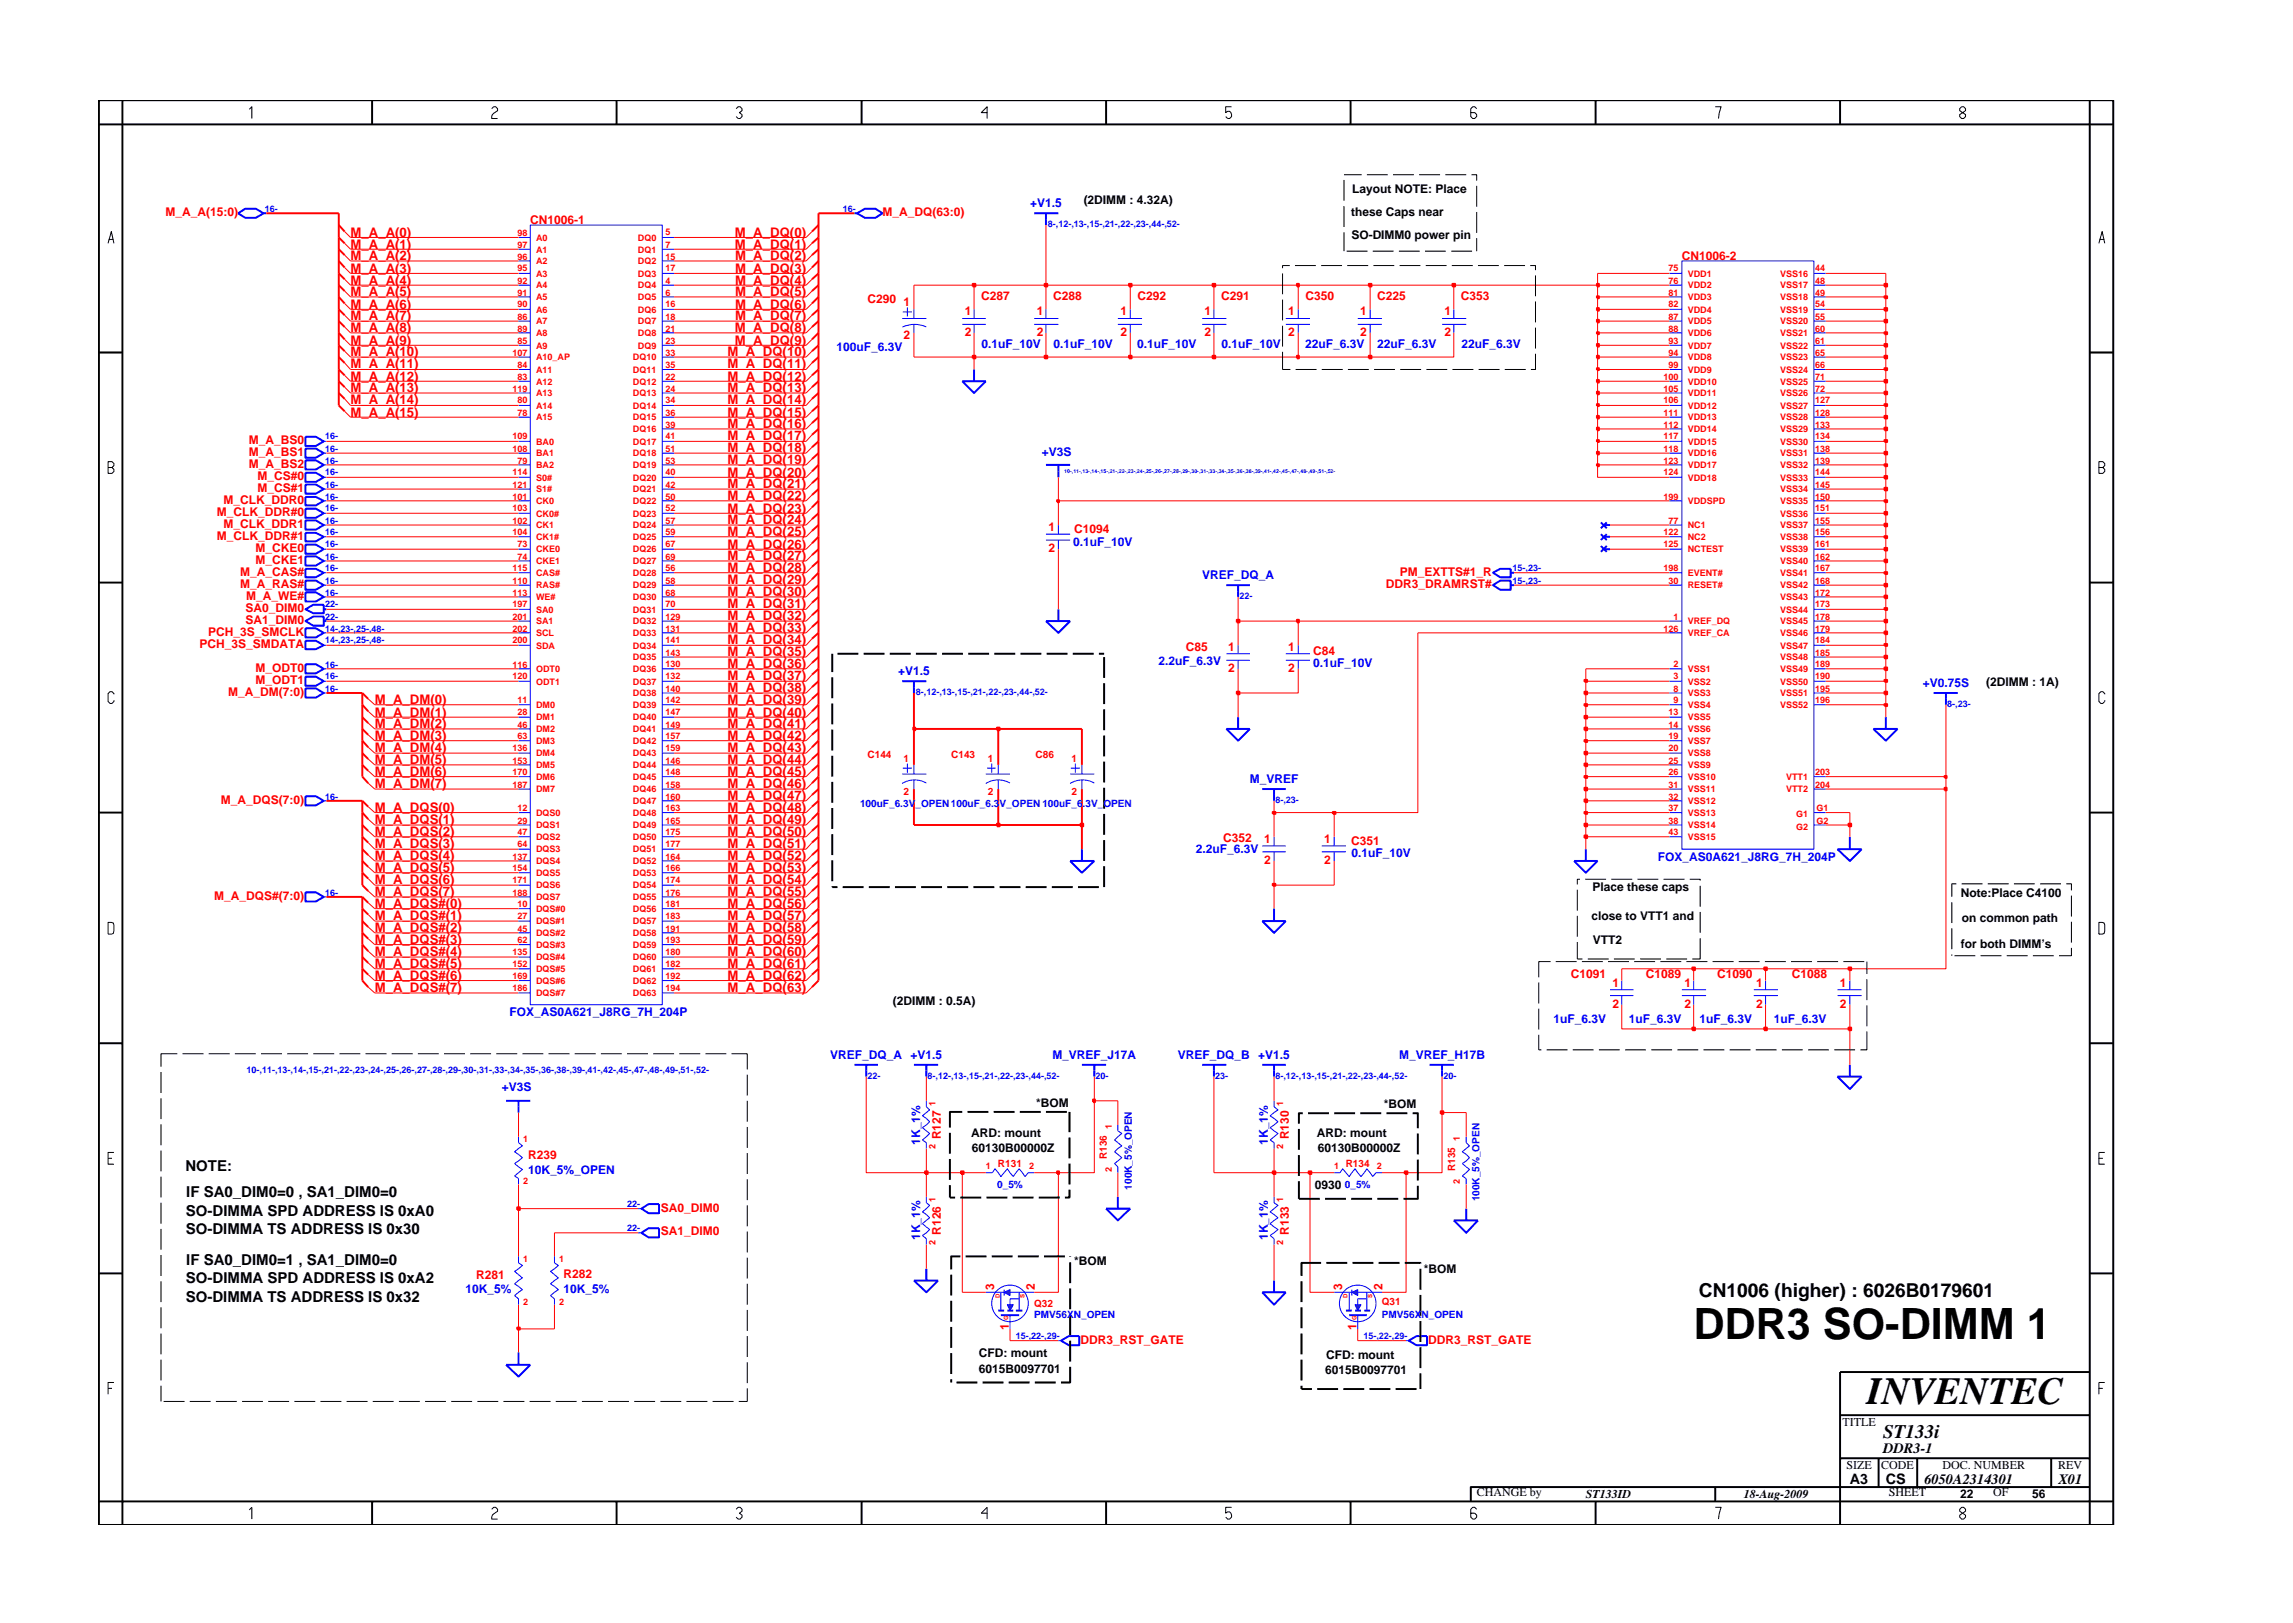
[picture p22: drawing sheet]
<svg xmlns="http://www.w3.org/2000/svg" width="297mm" height="210mm" viewBox="0 0 297 210" stroke-linecap="round" stroke-linejoin="round" font-family="sans-serif">
<defs><g id="words">
<text font-size="5.6" x="219.4" y="173.5">DDR3 SO-DIMM 1</text>
<text font-size="5" x="241.8" y="181.9">INVENTEC</text>
<g font-size="2.5">
<text x="220.1" y="168">CN1006 (higher) : 6026B0179601</text>
<text x="244" y="186.3">ST133i</text>
</g>
<g font-size="1.9">
<text x="24" y="151.7">NOTE:</text>
<text x="24.1" y="155.1">IF SA0_DIM0=0 , SA1_DIM0=0</text>
<text x="24.1" y="159.9">SO-DIMMA TS ADDRESS IS 0x30</text>
<text x="24.1" y="157.5">SO-DIMMA SPD ADDRESS IS 0xA0</text>
<text x="24.1" y="166.3">SO-DIMMA SPD ADDRESS IS 0xA2</text>
<text x="24.1" y="163.9">IF SA0_DIM0=1 , SA1_DIM0=0</text>
<text x="24.1" y="168.6">SO-DIMMA TS ADDRESS IS 0x32</text>
<text x="244" y="188.2">DDR3-1</text>
<text x="239.6" y="192.2">A3</text>
<text x="244.3" y="192.3">CS</text>
<text x="249.3" y="192.2">6050A2314301</text>
<text x="266.6" y="192.2">X01</text>
</g>
<g font-size="1.7" fill="#f00">
<text x="45.4" y="33.7">M_A_A(2)</text>
<text x="45.4" y="35.3">M_A_A(3)</text>
<text x="45.4" y="30.7">M_A_A(0)</text>
<text x="45.4" y="32.2">M_A_A(1)</text>
<text x="95.2" y="30.7">M_A_DQ(0)</text>
<text x="95.2" y="32.2">M_A_DQ(1)</text>
<text x="95.2" y="35.3">M_A_DQ(3)</text>
<text x="95.2" y="33.7">M_A_DQ(2)</text>
<text x="45.4" y="36.9">M_A_A(4)</text>
<text x="45.4" y="38.4">M_A_A(5)</text>
<text x="45.4" y="40">M_A_A(6)</text>
<text x="45.4" y="41.5">M_A_A(7)</text>
<text x="95.2" y="40">M_A_DQ(6)</text>
<text x="95.2" y="41.5">M_A_DQ(7)</text>
<text x="95.2" y="38.4">M_A_DQ(5)</text>
<text x="95.2" y="36.9">M_A_DQ(4)</text>
<text x="45.4" y="44.6">M_A_A(9)</text>
<text x="45.4" y="43">M_A_A(8)</text>
<text x="45.4" y="46.2">M_A_A(10)</text>
<text x="45.4" y="47.7">M_A_A(11)</text>
<text x="94.3" y="46.2">M_A_DQ(10)</text>
<text x="94.3" y="47.7">M_A_DQ(11)</text>
<text x="95.2" y="43">M_A_DQ(8)</text>
<text x="95.2" y="44.6">M_A_DQ(9)</text>
<text x="45.4" y="49.3">M_A_A(12)</text>
<text x="45.4" y="50.8">M_A_A(13)</text>
<text x="45.4" y="52.4">M_A_A(14)</text>
<text x="45.4" y="54">M_A_A(15)</text>
<text x="94.3" y="49.3">M_A_DQ(12)</text>
<text x="94.3" y="50.8">M_A_DQ(13)</text>
<text x="94.3" y="52.4">M_A_DQ(14)</text>
<text x="94.3" y="54">M_A_DQ(15)</text>
<text x="94.3" y="55.5">M_A_DQ(16)</text>
<text x="94.3" y="57">M_A_DQ(17)</text>
<text x="94.3" y="58.6">M_A_DQ(18)</text>
<text x="94.3" y="63.3">M_A_DQ(21)</text>
<text x="94.3" y="64.8">M_A_DQ(22)</text>
<text x="94.3" y="60.1">M_A_DQ(19)</text>
<text x="94.3" y="61.8">M_A_DQ(20)</text>
<text x="94.3" y="66.4">M_A_DQ(23)</text>
<text x="94.3" y="67.9">M_A_DQ(24)</text>
<text x="94.3" y="69.5">M_A_DQ(25)</text>
<text x="94.3" y="71.1">M_A_DQ(26)</text>
<text x="94.3" y="75.7">M_A_DQ(29)</text>
<text x="94.3" y="77.2">M_A_DQ(30)</text>
<text x="94.3" y="72.6">M_A_DQ(27)</text>
<text x="94.3" y="74.1">M_A_DQ(28)</text>
<text x="94.3" y="78.8">M_A_DQ(31)</text>
<text x="94.3" y="80.4">M_A_DQ(32)</text>
<text x="94.3" y="81.9">M_A_DQ(33)</text>
<text x="94.3" y="83.4">M_A_DQ(34)</text>
<text x="94.3" y="86.6">M_A_DQ(36)</text>
<text x="94.3" y="88.1">M_A_DQ(37)</text>
<text x="94.3" y="89.7">M_A_DQ(38)</text>
<text x="94.3" y="85">M_A_DQ(35)</text>
<text x="48.5" y="91.2">M_A_DM(0)</text>
<text x="48.5" y="92.8">M_A_DM(1)</text>
<text x="48.5" y="94.3">M_A_DM(2)</text>
<text x="48.5" y="95.9">M_A_DM(3)</text>
<text x="94.3" y="91.2">M_A_DQ(39)</text>
<text x="94.3" y="92.8">M_A_DQ(40)</text>
<text x="94.3" y="94.3">M_A_DQ(41)</text>
<text x="94.3" y="95.9">M_A_DQ(42)</text>
<text x="48.5" y="99">M_A_DM(5)</text>
<text x="48.5" y="100.5">M_A_DM(6)</text>
<text x="48.5" y="97.5">M_A_DM(4)</text>
<text x="94.3" y="97.5">M_A_DQ(43)</text>
<text x="94.3" y="99">M_A_DQ(44)</text>
<text x="94.3" y="100.5">M_A_DQ(45)</text>
<text x="48.5" y="105.2">M_A_DQS(0)</text>
<text x="48.5" y="106.8">M_A_DQS(1)</text>
<text x="48.5" y="102.1">M_A_DM(7)</text>
<text x="94.3" y="102.1">M_A_DQ(46)</text>
<text x="94.3" y="103.7">M_A_DQ(47)</text>
<text x="94.3" y="105.2">M_A_DQ(48)</text>
<text x="94.3" y="106.8">M_A_DQ(49)</text>
<text x="48.5" y="113">M_A_DQS(5)</text>
<text x="48.5" y="108.3">M_A_DQS(2)</text>
<text x="48.5" y="109.8">M_A_DQS(3)</text>
<text x="48.5" y="111.4">M_A_DQS(4)</text>
<text x="94.3" y="108.3">M_A_DQ(50)</text>
<text x="94.3" y="109.8">M_A_DQ(51)</text>
<text x="94.3" y="111.4">M_A_DQ(52)</text>
<text x="94.3" y="113">M_A_DQ(53)</text>
<text x="48.5" y="114.5">M_A_DQS(6)</text>
<text x="48.5" y="116.1">M_A_DQS(7)</text>
<text x="48.5" y="117.6">M_A_DQS#(0)</text>
<text x="48.5" y="119.2">M_A_DQS#(1)</text>
<text x="94.3" y="114.5">M_A_DQ(54)</text>
<text x="94.3" y="116.1">M_A_DQ(55)</text>
<text x="94.3" y="117.6">M_A_DQ(56)</text>
<text x="94.3" y="119.2">M_A_DQ(57)</text>
<text x="48.5" y="125.4">M_A_DQS#(5)</text>
<text x="48.5" y="120.8">M_A_DQS#(2)</text>
<text x="48.5" y="122.3">M_A_DQS#(3)</text>
<text x="48.5" y="123.9">M_A_DQS#(4)</text>
<text x="94.3" y="120.8">M_A_DQ(58)</text>
<text x="94.3" y="122.3">M_A_DQ(59)</text>
<text x="94.3" y="123.9">M_A_DQ(60)</text>
<text x="94.3" y="125.4">M_A_DQ(61)</text>
<text x="48.5" y="126.9">M_A_DQS#(6)</text>
<text x="48.5" y="128.6">M_A_DQS#(7)</text>
<text x="94.3" y="126.9">M_A_DQ(62)</text>
<text x="94.3" y="128.6">M_A_DQ(63)</text>
</g>
<g font-size="1.6" fill="#f00">
<text x="21.4" y="28">M_A_A(15:0)</text>
<text x="68.7" y="29">CN1006-1</text>
<text x="114.3" y="28">M_A_DQ(63:0)</text>
<text x="217.9" y="33.6">CN1006-2</text>
<text x="112.4" y="39.2">C290</text>
<text x="117" y="39.7">1</text>
<text x="125" y="40.8">1</text>
<text x="127.1" y="38.8">C287</text>
<text x="134.3" y="40.8">1</text>
<text x="136.4" y="38.8">C288</text>
<text x="145.1" y="40.8">1</text>
<text x="147.3" y="38.8">C292</text>
<text x="156.1" y="40.8">1</text>
<text x="158.2" y="38.8">C291</text>
<text x="166.9" y="40.8">1</text>
<text x="169.1" y="38.8">C350</text>
<text x="176.2" y="40.8">1</text>
<text x="178.4" y="38.8">C225</text>
<text x="187.1" y="40.8">1</text>
<text x="189.3" y="38.8">C353</text>
<text x="117" y="44">2</text>
<text x="125" y="43.5">2</text>
<text x="134.3" y="43.5">2</text>
<text x="145.1" y="43.5">2</text>
<text x="156.1" y="43.5">2</text>
<text x="166.9" y="43.5">2</text>
<text x="176.2" y="43.5">2</text>
<text x="187.1" y="43.5">2</text>
<text x="32.2" y="57.5">M_A_BS0</text>
<text x="32.2" y="59.1">M_A_BS1</text>
<text x="29" y="65.3">M_CLK_DDR0</text>
<text x="32.2" y="60.6">M_A_BS2</text>
<text x="33.4" y="62.1">M_CS#0</text>
<text x="33.4" y="63.8">M_CS#1</text>
<text x="28.1" y="66.8">M_CLK_DDR#0</text>
<text x="28.1" y="69.9">M_CLK_DDR#1</text>
<text x="29" y="68.4">M_CLK_DDR1</text>
<text x="33.1" y="71.5">M_CKE0</text>
<text x="135.8" y="68.8">1</text>
<text x="135.8" y="71.5">2</text>
<text x="139.1" y="69.1">C1094</text>
<text x="31.1" y="74.6">M_A_CAS#</text>
<text x="31.1" y="76.2">M_A_RAS#</text>
<text x="31.9" y="77.7">M_A_WE#</text>
<text x="33.1" y="73.1">M_CKE1</text>
<text x="179.5" y="76.2">DDR3_DRAMRST#</text>
<text x="181.3" y="74.6">PM_EXTTS#1_R</text>
<text x="25.8" y="83.9">PCH_3S_SMDATA</text>
<text x="27" y="82.4">PCH_3S_SMCLK</text>
<text x="31.8" y="79.2">SA0_DIM0</text>
<text x="31.8" y="80.9">SA1_DIM0</text>
<text x="33.1" y="87">M_ODT0</text>
<text x="33.1" y="88.6">M_ODT1</text>
<text x="153.6" y="84.4">C85</text>
<text x="159.1" y="84.4">1</text>
<text x="159.1" y="87">2</text>
<text x="166.9" y="84.4">1</text>
<text x="166.9" y="87">2</text>
<text x="170.1" y="84.8">C84</text>
<text x="29.6" y="90.2">M_A_DM(7:0)</text>
<text x="28.6" y="104.1">M_A_DQS(7:0)</text>
<text x="158.4" y="109">C352</text>
<text x="163.8" y="109.2">1</text>
<text x="163.8" y="111.9">2</text>
<text x="171.5" y="109.2">1</text>
<text x="171.5" y="111.9">2</text>
<text x="175" y="109.4">C351</text>
<text x="27.7" y="116.6">M_A_DQS#(7:0)</text>
<text x="203.5" y="126.7">C1091</text>
<text x="208.9" y="127.9">1</text>
<text x="208.9" y="130.5">2</text>
<text x="213.2" y="126.7">C1089</text>
<text x="218.2" y="127.9">1</text>
<text x="218.2" y="130.5">2</text>
<text x="222.4" y="126.7">C1090</text>
<text x="227.5" y="127.9">1</text>
<text x="227.5" y="130.5">2</text>
<text x="232.1" y="126.7">C1088</text>
<text x="238.3" y="127.9">1</text>
<text x="238.3" y="130.5">2</text>
<text x="121.9" y="147.6" transform="rotate(-90 121.9 147.6)">R127</text>
<text x="166.9" y="147.6" transform="rotate(-90 166.9 147.6)">R130</text>
<text x="68.4" y="150.1">R239</text>
<text x="85.6" y="157">SA0_DIM0</text>
<text x="85.6" y="160">SA1_DIM0</text>
<text x="121.9" y="160" transform="rotate(-90 121.9 160)">R126</text>
<text x="166.9" y="160" transform="rotate(-90 166.9 160)">R133</text>
<text x="61.7" y="165.7">R281</text>
<text x="73" y="165.6">R282</text>
<text x="128.8" y="167.2" transform="rotate(-90 128.8 167.2)">3</text>
<text x="134.1" y="167.2" transform="rotate(-90 134.1 167.2)">2</text>
<text x="173.8" y="167.2" transform="rotate(-90 173.8 167.2)">3</text>
<text x="179.1" y="167.2" transform="rotate(-90 179.1 167.2)">2</text>
<text x="130.7" y="172.3" transform="rotate(-90 130.7 172.3)">1</text>
<text x="175.7" y="172.3" transform="rotate(-90 175.7 172.3)">1</text>
<text x="140" y="174.1">DDR3_RST_GATE</text>
<text x="185" y="174.1">DDR3_RST_GATE</text>
</g>
<g font-size="1.6" fill="#00f">
<text x="133.4" y="26.9">+V1.5</text>
<text x="108.4" y="45.4">100uF_6.3V</text>
<text x="127.2" y="45.1">0.1uF_10V</text>
<text x="136.5" y="45.1">0.1uF_10V</text>
<text x="147.3" y="45.1">0.1uF_10V</text>
<text x="158.2" y="45.1">0.1uF_10V</text>
<text x="169.1" y="45.1">22uF_6.3V</text>
<text x="178.4" y="45.1">22uF_6.3V</text>
<text x="189.3" y="45.1">22uF_6.3V</text>
<text x="135" y="59.1">+V3S</text>
<text x="139" y="70.8">0.1uF_10V</text>
<text x="155.7" y="75">VREF_DQ_A</text>
<text x="116.3" y="87.4">+V1.5</text>
<text x="150.1" y="86.2">2.2uF_6.3V</text>
<text x="170.1" y="86.4">0.1uF_10V</text>
<text x="249.1" y="89">+V0.75S</text>
<text x="161.9" y="101.5">M_VREF</text>
<text x="154.9" y="110.6">2.2uF_6.3V</text>
<text x="175.1" y="111.1">0.1uF_10V</text>
<text x="214.7" y="111.5">FOX_AS0A621_J8RG_7H_204P</text>
<text x="66" y="131.7">FOX_AS0A621_J8RG_7H_204P</text>
<text x="107.6" y="137.2">VREF_DQ_A +V1.5</text>
<text x="136.3" y="137.2">M_VREF_J17A</text>
<text x="152.6" y="137.2">VREF_DQ_B +V1.5</text>
<text x="181.2" y="137.2">M_VREF_H17B</text>
<text x="201.3" y="132.5">1uF_6.3V</text>
<text x="211" y="132.5">1uF_6.3V</text>
<text x="220.1" y="132.5">1uF_6.3V</text>
<text x="229.8" y="132.5">1uF_6.3V</text>
<text x="65" y="141.4">+V3S</text>
<text x="119.2" y="148.3" transform="rotate(-90 119.2 148.3)">1K_1%</text>
<text x="164.2" y="148.3" transform="rotate(-90 164.2 148.3)">1K_1%</text>
<text x="68.4" y="152.1">10K_5%_OPEN</text>
<text x="119.2" y="160.6" transform="rotate(-90 119.2 160.6)">1K_1%</text>
<text x="164.2" y="160.6" transform="rotate(-90 164.2 160.6)">1K_1%</text>
<text x="60.3" y="167.5">10K_5%</text>
<text x="73" y="167.5">10K_5%</text>
</g>
<g font-size="1.6">
<text x="140.4" y="26.4">(2DIMM : 4.32A)</text>
<text x="175" y="27.9">these Caps near</text>
<text x="175.1" y="25.1">Layout NOTE: Place</text>
<text x="175.1" y="31">SO-DIMM0 power pin</text>
<text x="257.3" y="88.8">(2DIMM : 1A)</text>
<text x="206.1" y="119.1">close to VTT1 and</text>
<text x="206.3" y="115.5">Place these caps</text>
<text x="254" y="116.2">Note:Place C4100</text>
<text x="254.1" y="119.5">on common path</text>
<text x="206.3" y="122.3">VTT2</text>
<text x="254" y="122.9">for both DIMM’s</text>
<text x="115.7" y="130.2">(2DIMM : 0.5A)</text>
<text x="134.2" y="143.4">*BOM</text>
<text x="179.3" y="143.5">*BOM</text>
<text x="125.8" y="147.2">ARD: mount</text>
<text x="125.9" y="149.3">60130B00000Z</text>
<text x="170.6" y="147.2">ARD: mount</text>
<text x="170.7" y="149.3">60130B00000Z</text>
<text x="170.3" y="154.1">0930</text>
<text x="139.1" y="163.9">*BOM</text>
<text x="184.4" y="164.9">*BOM</text>
<text x="126.8" y="177.9">6015B0097701</text>
<text x="126.8" y="175.9">CFD: mount</text>
<text x="171.7" y="178.1">6015B0097701</text>
<text x="171.8" y="176">CFD: mount</text>
<text x="238.7" y="184.8">TITLE</text>
<text x="239.2" y="190.4">SIZE</text>
<text x="243.7" y="190.4">CODE</text>
<text x="251.6" y="190.4">DOC. NUMBER</text>
<text x="266.6" y="190.4">REV</text>
<text x="191.3" y="193.8">CHANGE by</text>
<text x="205.4" y="194.1">ST133ID</text>
<text x="225.9" y="194.1">18-Aug-2009</text>
<text x="244.7" y="193.8">SHEET</text>
<text x="253.9" y="194.1">22</text>
<text x="258.2" y="193.8">OF</text>
<text x="263.3" y="194.1">56</text>
</g>
<g font-size="1.3" fill="#f00">
<text x="112.4" y="98.2">C144</text>
<text x="117" y="98.7">1</text>
<text x="123.2" y="98.2">C143</text>
<text x="128" y="98.7">1</text>
<text x="134.1" y="98.2">C86</text>
<text x="138.8" y="98.7">1</text>
<text x="117" y="103">2</text>
<text x="128" y="103">2</text>
<text x="138.8" y="103">2</text>
<text x="129.3" y="151.2">R131</text>
<text x="143.4" y="150.2" transform="rotate(-90 143.4 150.2)">R136</text>
<text x="174.3" y="151.2">R134</text>
<text x="188.5" y="151.7" transform="rotate(-90 188.5 151.7)">R135</text>
<text x="134" y="169.3">Q32</text>
<text x="179" y="169.1">Q31</text>
</g>
<g font-size="1.3" fill="#00f">
<text x="111.4" y="104.5">100uF_6.3V_OPEN100uF_6.3V_OPEN 100uF_6.3V_OPEN</text>
<text x="129.2" y="153.9">0_5%</text>
<text x="146.6" y="154.1" transform="rotate(-90 146.6 154.1)">100K_5%_OPEN</text>
<text x="174.2" y="153.9">0_5%</text>
<text x="191.6" y="155.6" transform="rotate(-90 191.6 155.6)">100K_5%_OPEN</text>
<text x="134" y="170.8">PMV56XN_OPEN</text>
<text x="179" y="170.7">PMV56XN_OPEN</text>
</g>
<g font-size="1.2" fill="#00f">
<text x="34.3" y="27.5">16-</text>
<text x="109.2" y="27.5">16-</text>
<text x="135.7" y="29.4">8-,12-,13-,15-,21-,22-,23-,44-,52-</text>
<text x="42.1" y="56.9">16-</text>
<text x="42.1" y="58.5">16-</text>
<text x="42.1" y="64.7">16-</text>
<text x="42.1" y="61.6">16-</text>
<text x="42.1" y="63.2">16-</text>
<text x="42.1" y="60.1">16-</text>
<text x="42.1" y="70.9">16-</text>
<text x="42.1" y="66.2">16-</text>
<text x="42.1" y="67.8">16-</text>
<text x="42.1" y="69.4">16-</text>
<text x="42.1" y="74">16-</text>
<text x="42.1" y="75.6">16-</text>
<text x="42.1" y="72.5">16-</text>
<text x="42.1" y="77.2">16-</text>
<text x="160.6" y="77.6">22-</text>
<text x="195.9" y="74">15-,23-</text>
<text x="195.9" y="75.6">15-,23-</text>
<text x="42.1" y="80.3">22-</text>
<text x="42.1" y="81.8">14-,23-,25-,48-</text>
<text x="42.1" y="83.3">14-,23-,25-,48-</text>
<text x="42.1" y="78.7">22-</text>
<text x="42.1" y="89.6">16-</text>
<text x="42.1" y="86.5">16-</text>
<text x="42.1" y="88">16-</text>
<text x="118.6" y="90">8-,12-,13-,15-,21-,22-,23-,44-,52-</text>
<text x="252.3" y="91.6">8-,23-</text>
<text x="42.1" y="103.6">16-</text>
<text x="165.2" y="104">8-,23-</text>
<text x="42.1" y="116">16-</text>
<text x="31.9" y="139">10-,11-,13-,14-,15-,21-,22-,23-,24-,25-,26-,27-,28-,29-,30-,31-,33-,34-,35-,36-,38-,39-,41-,42-,45-,47-,48-,49-,51-,52-</text>
<text x="112.4" y="139.7">22-</text>
<text x="120.2" y="139.7">8-,12-,13-,15-,21-,22-,23-,44-,52-</text>
<text x="141.9" y="139.7">20-</text>
<text x="157.4" y="139.7">23-</text>
<text x="165.2" y="139.7">8-,12-,13-,15-,21-,22-,23-,44-,52-</text>
<text x="187" y="139.7">20-</text>
<text x="81.2" y="159.5">22-</text>
<text x="81.2" y="156.4">22-</text>
<text x="131.6" y="173.5">15-,22-,29-</text>
<text x="176.6" y="173.5">15-,22-,29-</text>
</g>
<g font-size="1.2" fill="#f00">
<text x="67.1" y="30.5">98</text>
<text x="67.1" y="32.1">97</text>
<text x="67.1" y="33.6">96</text>
<text x="67.1" y="35.2">95</text>
<text x="69.5" y="31.2">A0</text>
<text x="69.5" y="32.7">A1</text>
<text x="69.5" y="34.2">A2</text>
<text x="69.5" y="35.8">A3</text>
<text x="82.6" y="35.8">DQ3</text>
<text x="82.6" y="34.2">DQ2</text>
<text x="82.6" y="31.2">DQ0</text>
<text x="82.6" y="32.7">DQ1</text>
<text x="86.2" y="35.2">17</text>
<text x="86.2" y="33.6">15</text>
<text x="86.2" y="30.5">5</text>
<text x="86.2" y="32.1">7</text>
<text x="216.2" y="35.2">75</text>
<text x="218.6" y="35.8">VDD1</text>
<text x="230.6" y="35.8">VSS16</text>
<text x="235.1" y="35.2">44</text>
<text x="67.1" y="36.8">92</text>
<text x="67.1" y="38.3">91</text>
<text x="67.1" y="39.8">90</text>
<text x="67.1" y="41.4">86</text>
<text x="69.5" y="38.9">A5</text>
<text x="69.5" y="40.5">A6</text>
<text x="69.5" y="37.4">A4</text>
<text x="82.6" y="40.5">DQ6</text>
<text x="82.6" y="38.9">DQ5</text>
<text x="82.6" y="37.4">DQ4</text>
<text x="86.2" y="39.8">16</text>
<text x="86.2" y="41.4">18</text>
<text x="86.2" y="38.3">6</text>
<text x="86.2" y="36.8">4</text>
<text x="216.2" y="36.8">76</text>
<text x="216.2" y="38.3">81</text>
<text x="216.2" y="39.8">82</text>
<text x="216.2" y="41.4">87</text>
<text x="218.6" y="37.4">VDD2</text>
<text x="218.6" y="38.9">VDD3</text>
<text x="218.6" y="40.5">VDD4</text>
<text x="230.6" y="37.4">VSS17</text>
<text x="230.6" y="38.9">VSS18</text>
<text x="230.6" y="40.5">VSS19</text>
<text x="235.1" y="41.4">55</text>
<text x="235.1" y="36.8">48</text>
<text x="235.1" y="38.3">49</text>
<text x="235.1" y="39.8">54</text>
<text x="66.4" y="46.1">107</text>
<text x="67.1" y="43">89</text>
<text x="67.1" y="44.6">85</text>
<text x="67.1" y="47.6">84</text>
<text x="69.5" y="42">A7</text>
<text x="69.5" y="43.5">A8</text>
<text x="69.5" y="45.2">A9</text>
<text x="69.5" y="46.7">A10_AP</text>
<text x="82" y="46.7">DQ10</text>
<text x="82.6" y="42">DQ7</text>
<text x="82.6" y="43.5">DQ8</text>
<text x="82.6" y="45.2">DQ9</text>
<text x="86.2" y="46.1">33</text>
<text x="86.2" y="47.6">35</text>
<text x="86.2" y="43">21</text>
<text x="86.2" y="44.6">23</text>
<text x="216.2" y="44.6">93</text>
<text x="216.2" y="46.1">94</text>
<text x="216.2" y="47.6">99</text>
<text x="216.2" y="43">88</text>
<text x="218.6" y="45.2">VDD7</text>
<text x="218.6" y="46.7">VDD8</text>
<text x="218.6" y="42">VDD5</text>
<text x="218.6" y="43.5">VDD6</text>
<text x="230.6" y="42">VSS20</text>
<text x="230.6" y="43.5">VSS21</text>
<text x="230.6" y="45.2">VSS22</text>
<text x="230.6" y="46.7">VSS23</text>
<text x="235.1" y="43">60</text>
<text x="235.1" y="44.6">61</text>
<text x="235.1" y="46.1">65</text>
<text x="235.1" y="47.6">66</text>
<text x="66.4" y="50.7">119</text>
<text x="67.1" y="49.2">83</text>
<text x="67.1" y="52.3">80</text>
<text x="67.1" y="53.9">78</text>
<text x="69.5" y="48.3">A11</text>
<text x="69.5" y="49.8">A12</text>
<text x="69.5" y="51.3">A13</text>
<text x="69.5" y="52.9">A14</text>
<text x="82" y="48.3">DQ11</text>
<text x="82" y="49.8">DQ12</text>
<text x="82" y="51.3">DQ13</text>
<text x="82" y="52.9">DQ14</text>
<text x="86.2" y="49.2">22</text>
<text x="86.2" y="50.7">24</text>
<text x="86.2" y="52.3">34</text>
<text x="86.2" y="53.9">36</text>
<text x="215.5" y="49.2">100</text>
<text x="215.5" y="50.7">105</text>
<text x="215.5" y="52.3">106</text>
<text x="215.5" y="53.9">111</text>
<text x="218.6" y="49.8">VDD10</text>
<text x="218.6" y="51.3">VDD11</text>
<text x="218.6" y="52.9">VDD12</text>
<text x="218.6" y="48.3">VDD9</text>
<text x="230.6" y="48.3">VSS24</text>
<text x="230.6" y="49.8">VSS25</text>
<text x="230.6" y="51.3">VSS26</text>
<text x="230.6" y="52.9">VSS27</text>
<text x="235.1" y="49.2">71</text>
<text x="235.1" y="50.7">72</text>
<text x="235.1" y="52.3">127</text>
<text x="235.1" y="53.9">128</text>
<text x="66.4" y="56.9">109</text>
<text x="66.4" y="58.5">108</text>
<text x="69.5" y="57.6">BA0</text>
<text x="69.5" y="59.1">BA1</text>
<text x="69.5" y="54.5">A15</text>
<text x="82" y="57.6">DQ17</text>
<text x="82" y="59.1">DQ18</text>
<text x="82" y="54.5">DQ15</text>
<text x="82" y="56">DQ16</text>
<text x="86.2" y="55.4">39</text>
<text x="86.2" y="56.9">41</text>
<text x="86.2" y="58.5">51</text>
<text x="215.5" y="55.4">112</text>
<text x="215.5" y="56.9">117</text>
<text x="215.5" y="58.5">118</text>
<text x="218.6" y="54.5">VDD13</text>
<text x="218.6" y="56">VDD14</text>
<text x="218.6" y="57.6">VDD15</text>
<text x="218.6" y="59.1">VDD16</text>
<text x="230.6" y="54.5">VSS28</text>
<text x="230.6" y="56">VSS29</text>
<text x="230.6" y="57.6">VSS30</text>
<text x="230.6" y="59.1">VSS31</text>
<text x="235.1" y="55.4">133</text>
<text x="235.1" y="56.9">134</text>
<text x="235.1" y="58.5">138</text>
<text x="66.4" y="64.7">101</text>
<text x="66.4" y="61.6">114</text>
<text x="66.4" y="63.2">121</text>
<text x="67.1" y="60.1">79</text>
<text x="69.5" y="60.7">BA2</text>
<text x="69.5" y="65.3">CK0</text>
<text x="69.5" y="62.3">S0#</text>
<text x="69.5" y="63.8">S1#</text>
<text x="82" y="60.7">DQ19</text>
<text x="82" y="62.3">DQ20</text>
<text x="82" y="63.8">DQ21</text>
<text x="82" y="65.3">DQ22</text>
<text x="86.2" y="60.1">53</text>
<text x="86.2" y="61.6">40</text>
<text x="86.2" y="63.2">42</text>
<text x="86.2" y="64.7">50</text>
<text x="215.5" y="64.7">199</text>
<text x="215.5" y="60.1">123</text>
<text x="215.5" y="61.6">124</text>
<text x="218.6" y="65.3">VDDSPD</text>
<text x="218.6" y="60.7">VDD17</text>
<text x="218.6" y="62.3">VDD18</text>
<text x="230.6" y="62.3">VSS33</text>
<text x="230.6" y="63.8">VSS34</text>
<text x="230.6" y="65.3">VSS35</text>
<text x="230.6" y="60.7">VSS32</text>
<text x="235.1" y="61.6">144</text>
<text x="235.1" y="63.2">145</text>
<text x="235.1" y="64.7">150</text>
<text x="235.1" y="60.1">139</text>
<text x="66.4" y="66.2">103</text>
<text x="66.4" y="67.8">102</text>
<text x="66.4" y="69.4">104</text>
<text x="67.1" y="70.9">73</text>
<text x="69.5" y="68.4">CK1</text>
<text x="69.5" y="70">CK1#</text>
<text x="69.5" y="71.6">CKE0</text>
<text x="69.5" y="66.9">CK0#</text>
<text x="82" y="66.9">DQ23</text>
<text x="82" y="68.4">DQ24</text>
<text x="82" y="70">DQ25</text>
<text x="82" y="71.6">DQ26</text>
<text x="86.2" y="70.9">67</text>
<text x="86.2" y="66.2">52</text>
<text x="86.2" y="67.8">57</text>
<text x="86.2" y="69.4">59</text>
<text x="215.5" y="69.4">122</text>
<text x="215.5" y="70.9">125</text>
<text x="216.2" y="67.8">77</text>
<text x="218.6" y="68.4">NC1</text>
<text x="218.6" y="70">NC2</text>
<text x="218.6" y="71.6">NCTEST</text>
<text x="230.6" y="66.9">VSS36</text>
<text x="230.6" y="68.4">VSS37</text>
<text x="230.6" y="70">VSS38</text>
<text x="230.6" y="71.6">VSS39</text>
<text x="235.1" y="66.2">151</text>
<text x="235.1" y="67.8">155</text>
<text x="235.1" y="69.4">156</text>
<text x="235.1" y="70.9">161</text>
<text x="66.4" y="74">115</text>
<text x="66.4" y="75.6">110</text>
<text x="66.4" y="77.2">113</text>
<text x="67.1" y="72.5">74</text>
<text x="69.5" y="73.1">CKE1</text>
<text x="69.5" y="74.6">CAS#</text>
<text x="69.5" y="76.2">RAS#</text>
<text x="69.5" y="77.8">WE#</text>
<text x="82" y="73.1">DQ27</text>
<text x="82" y="74.6">DQ28</text>
<text x="82" y="76.2">DQ29</text>
<text x="82" y="77.8">DQ30</text>
<text x="86.2" y="72.5">69</text>
<text x="86.2" y="74">56</text>
<text x="86.2" y="75.6">58</text>
<text x="86.2" y="77.2">68</text>
<text x="215.5" y="74">198</text>
<text x="216.2" y="75.6">30</text>
<text x="218.6" y="76.2">RESET#</text>
<text x="218.6" y="74.6">EVENT#</text>
<text x="230.6" y="77.8">VSS43</text>
<text x="230.6" y="73.1">VSS40</text>
<text x="230.6" y="74.6">VSS41</text>
<text x="230.6" y="76.2">VSS42</text>
<text x="235.1" y="75.6">168</text>
<text x="235.1" y="77.2">172</text>
<text x="235.1" y="72.5">162</text>
<text x="235.1" y="74">167</text>
<text x="66.4" y="78.7">197</text>
<text x="66.4" y="80.3">201</text>
<text x="66.4" y="81.8">202</text>
<text x="66.4" y="83.3">200</text>
<text x="69.5" y="79.4">SA0</text>
<text x="69.5" y="80.9">SA1</text>
<text x="69.5" y="82.4">SCL</text>
<text x="82" y="79.4">DQ31</text>
<text x="82" y="80.9">DQ32</text>
<text x="82" y="82.4">DQ33</text>
<text x="86.2" y="78.7">70</text>
<text x="86.2" y="80.3">129</text>
<text x="86.2" y="81.8">131</text>
<text x="86.2" y="83.3">141</text>
<text x="215.5" y="81.8">126</text>
<text x="216.8" y="80.3">1</text>
<text x="218.6" y="82.4">VREF_CA</text>
<text x="218.6" y="80.9">VREF_DQ</text>
<text x="230.6" y="79.4">VSS44</text>
<text x="230.6" y="80.9">VSS45</text>
<text x="230.6" y="82.4">VSS46</text>
<text x="235.1" y="78.7">173</text>
<text x="235.1" y="80.3">178</text>
<text x="235.1" y="81.8">179</text>
<text x="235.1" y="83.3">184</text>
<text x="66.4" y="86.5">116</text>
<text x="66.4" y="88">120</text>
<text x="69.5" y="87.1">ODT0</text>
<text x="69.5" y="88.7">ODT1</text>
<text x="69.5" y="84">SDA</text>
<text x="82" y="87.1">DQ36</text>
<text x="82" y="88.7">DQ37</text>
<text x="82" y="84">DQ34</text>
<text x="82" y="85.5">DQ35</text>
<text x="86.2" y="86.5">130</text>
<text x="86.2" y="88">132</text>
<text x="86.2" y="89.6">140</text>
<text x="86.2" y="84.9">143</text>
<text x="216.8" y="88">3</text>
<text x="216.8" y="86.5">2</text>
<text x="216.8" y="89.6">8</text>
<text x="218.6" y="87.1">VSS1</text>
<text x="218.6" y="88.7">VSS2</text>
<text x="230.6" y="84">VSS47</text>
<text x="230.6" y="85.5">VSS48</text>
<text x="230.6" y="87.1">VSS49</text>
<text x="230.6" y="88.7">VSS50</text>
<text x="235.1" y="84.9">185</text>
<text x="235.1" y="86.5">189</text>
<text x="235.1" y="88">190</text>
<text x="235.1" y="89.6">195</text>
<text x="67.1" y="91.1">11</text>
<text x="67.1" y="92.7">28</text>
<text x="67.1" y="94.3">46</text>
<text x="67.1" y="95.8">63</text>
<text x="69.5" y="91.7">DM0</text>
<text x="69.5" y="93.3">DM1</text>
<text x="69.5" y="94.9">DM2</text>
<text x="82" y="90.2">DQ38</text>
<text x="82" y="91.7">DQ39</text>
<text x="82" y="93.3">DQ40</text>
<text x="82" y="94.9">DQ41</text>
<text x="86.2" y="91.1">142</text>
<text x="86.2" y="92.7">147</text>
<text x="86.2" y="94.3">149</text>
<text x="86.2" y="95.8">157</text>
<text x="216.2" y="94.3">14</text>
<text x="216.2" y="95.8">19</text>
<text x="216.2" y="92.7">13</text>
<text x="216.8" y="91.1">9</text>
<text x="218.6" y="94.9">VSS6</text>
<text x="218.6" y="93.3">VSS5</text>
<text x="218.6" y="91.7">VSS4</text>
<text x="218.6" y="90.2">VSS3</text>
<text x="230.6" y="91.7">VSS52</text>
<text x="230.6" y="90.2">VSS51</text>
<text x="235.1" y="91.1">196</text>
<text x="66.4" y="97.3">136</text>
<text x="66.4" y="98.9">153</text>
<text x="66.4" y="100.4">170</text>
<text x="69.5" y="96.4">DM3</text>
<text x="69.5" y="98">DM4</text>
<text x="69.5" y="99.5">DM5</text>
<text x="69.5" y="101">DM6</text>
<text x="82" y="101">DQ45</text>
<text x="82" y="96.4">DQ42</text>
<text x="82" y="98">DQ43</text>
<text x="82" y="99.5">DQ44</text>
<text x="86.2" y="97.3">159</text>
<text x="86.2" y="98.9">146</text>
<text x="86.2" y="100.4">148</text>
<text x="216.2" y="97.3">20</text>
<text x="216.2" y="98.9">25</text>
<text x="216.2" y="100.4">26</text>
<text x="218.6" y="96.4">VSS7</text>
<text x="218.6" y="98">VSS8</text>
<text x="218.6" y="99.5">VSS9</text>
<text x="218.6" y="101">VSS10</text>
<text x="231.4" y="101">VTT1</text>
<text x="235.1" y="100.4">203</text>
<text x="66.4" y="102.1">187</text>
<text x="67.1" y="105.1">12</text>
<text x="67.1" y="106.7">29</text>
<text x="69.5" y="107.3">DQS1</text>
<text x="69.5" y="105.7">DQS0</text>
<text x="69.5" y="102.6">DM7</text>
<text x="82" y="102.6">DQ46</text>
<text x="82" y="104.2">DQ47</text>
<text x="82" y="105.7">DQ48</text>
<text x="82" y="107.3">DQ49</text>
<text x="86.2" y="102.1">158</text>
<text x="86.2" y="103.6">160</text>
<text x="86.2" y="105.1">163</text>
<text x="86.2" y="106.7">165</text>
<text x="216.2" y="105.1">37</text>
<text x="216.2" y="106.7">38</text>
<text x="216.2" y="102.1">31</text>
<text x="216.2" y="103.6">32</text>
<text x="218.6" y="102.6">VSS11</text>
<text x="218.6" y="104.2">VSS12</text>
<text x="218.6" y="105.7">VSS13</text>
<text x="218.6" y="107.3">VSS14</text>
<text x="231.4" y="102.6">VTT2</text>
<text x="232.7" y="105.9">G1</text>
<text x="232.7" y="107.5">G2</text>
<text x="235.1" y="102.1">204</text>
<text x="235.3" y="105.1">G1</text>
<text x="235.3" y="106.7">G2</text>
<text x="66.4" y="111.4">137</text>
<text x="66.4" y="112.9">154</text>
<text x="67.1" y="108.2">47</text>
<text x="67.1" y="109.8">64</text>
<text x="69.5" y="108.8">DQS2</text>
<text x="69.5" y="110.4">DQS3</text>
<text x="69.5" y="112">DQS4</text>
<text x="69.5" y="113.5">DQS5</text>
<text x="82" y="108.8">DQ50</text>
<text x="82" y="110.4">DQ51</text>
<text x="82" y="112">DQ52</text>
<text x="82" y="113.5">DQ53</text>
<text x="86.2" y="108.2">175</text>
<text x="86.2" y="109.8">177</text>
<text x="86.2" y="111.4">164</text>
<text x="86.2" y="112.9">166</text>
<text x="216.2" y="108.2">43</text>
<text x="218.6" y="108.8">VSS15</text>
<text x="66.4" y="114.4">171</text>
<text x="66.4" y="116">188</text>
<text x="67.1" y="117.5">10</text>
<text x="67.1" y="119.1">27</text>
<text x="69.5" y="115.1">DQS6</text>
<text x="69.5" y="116.6">DQS7</text>
<text x="69.5" y="118.1">DQS#0</text>
<text x="69.5" y="119.7">DQS#1</text>
<text x="82" y="116.6">DQ55</text>
<text x="82" y="118.1">DQ56</text>
<text x="82" y="119.7">DQ57</text>
<text x="82" y="115.1">DQ54</text>
<text x="86.2" y="117.5">181</text>
<text x="86.2" y="119.1">183</text>
<text x="86.2" y="114.4">174</text>
<text x="86.2" y="116">176</text>
<text x="66.4" y="123.7">135</text>
<text x="66.4" y="125.3">152</text>
<text x="67.1" y="120.7">45</text>
<text x="67.1" y="122.2">62</text>
<text x="69.5" y="121.3">DQS#2</text>
<text x="69.5" y="122.8">DQS#3</text>
<text x="69.5" y="124.4">DQS#4</text>
<text x="69.5" y="125.9">DQS#5</text>
<text x="82" y="121.3">DQ58</text>
<text x="82" y="122.8">DQ59</text>
<text x="82" y="124.4">DQ60</text>
<text x="82" y="125.9">DQ61</text>
<text x="86.2" y="120.7">191</text>
<text x="86.2" y="122.2">193</text>
<text x="86.2" y="123.7">180</text>
<text x="86.2" y="125.3">182</text>
<text x="66.4" y="126.9">169</text>
<text x="66.4" y="128.4">186</text>
<text x="69.5" y="127.5">DQS#6</text>
<text x="69.5" y="129.1">DQS#7</text>
<text x="82" y="127.5">DQ62</text>
<text x="82" y="129.1">DQ63</text>
<text x="86.2" y="126.9">192</text>
<text x="86.2" y="128.4">194</text>
<text x="121.2" y="143.3" transform="rotate(-90 121.2 143.3)">1</text>
<text x="166.2" y="143.3" transform="rotate(-90 166.2 143.3)">1</text>
<text x="67.8" y="147.9">1</text>
<text x="121.2" y="148.8" transform="rotate(-90 121.2 148.8)">2</text>
<text x="144" y="146.3" transform="rotate(-90 144 146.3)">1</text>
<text x="166.2" y="148.8" transform="rotate(-90 166.2 148.8)">2</text>
<text x="189.1" y="147.8" transform="rotate(-90 189.1 147.8)">1</text>
<text x="67.8" y="153.4">2</text>
<text x="121.2" y="155.7" transform="rotate(-90 121.2 155.7)">1</text>
<text x="127.7" y="151.5">1</text>
<text x="133.3" y="151.5">2</text>
<text x="144" y="151.8" transform="rotate(-90 144 151.8)">2</text>
<text x="166.2" y="155.7" transform="rotate(-90 166.2 155.7)">1</text>
<text x="172.8" y="151.5">1</text>
<text x="178.4" y="151.5">2</text>
<text x="189.1" y="153.4" transform="rotate(-90 189.1 153.4)">2</text>
<text x="121.2" y="161.2" transform="rotate(-90 121.2 161.2)">2</text>
<text x="166.2" y="161.2" transform="rotate(-90 166.2 161.2)">2</text>
<text x="67.8" y="163.4">1</text>
<text x="72.4" y="163.4">1</text>
<text x="67.8" y="169">2</text>
<text x="72.4" y="169">2</text>
</g>
<g font-size=".8" fill="#f00">
<text x="129.5" y="168.2" transform="rotate(-90 129.5 168.2)">D</text>
<text x="130.6" y="171.1" transform="rotate(-90 130.6 171.1)">G</text>
<text x="132.7" y="168.2" transform="rotate(-90 132.7 168.2)">S</text>
<text x="174.6" y="168.2" transform="rotate(-90 174.6 168.2)">D</text>
<text x="175.7" y="171.1" transform="rotate(-90 175.7 171.1)">G</text>
<text x="177.8" y="168.2" transform="rotate(-90 177.8 168.2)">S</text>
</g>
<text font-size=".7" fill="#00f" x="137.9" y="61.3">10-,11-,13-,14-,15-,21-,22-,23-,24-,25-,26-,27-,28-,29-,30-,31-,33-,34-,35-,36-,38-,39-,41-,42-,45-,47-,48-,49-,51-,52-</text>
</g></defs>
<g fill="none" stroke="#00f" stroke-width=".25">
<path d="M30.8 27.6l1-.6h1.3l1 .6-1 .6h-1.3zM34.1 27.6h.4M110.7 27.6h.3M111 27.6l1-.6h1.4l.9 .6-.9 .6h-1.4zM134 27.6h3.1M135.5 27.6v1.6M39.6 59.6h1.3l1 .6-1 .6h-1.3zM39.6 56.6h1.3l1 .6-1 .6h-1.3zM39.6 58.1h1.3l1 .6-1 .6h-1.3zM124.7 49.4h3l-1.5 1.5zM126.2 47.9v1.5M39.6 64.4h1.3l1 .5-1 .6h-1.3z"/>
<path d="M39.6 70.6h1.3l1 .5-1 .6h-1.3zM39.6 72.1h1.3l1 .6-1 .6h-1.3zM39.6 73.7h1.3l1 .5-1 .6h-1.3zM39.6 75.2h1.3l1 .6-1 .6h-1.3zM39.6 61.2h1.3l1 .6-1 .6h-1.3zM39.6 62.8h1.3l1 .6-1 .6h-1.3zM39.6 65.9h1.3l1 .6-1 .6h-1.3zM39.6 76.7h1.3l1 .6-1 .6h-1.3zM39.6 78.9l1-.6h1.3v1.1h-1.3zM41.9 78.9h.4M135.5 60.2h3.1M137.1 60.2v1.6"/>
<path d="M137.1 78.9v1.6M158.9 75.8h3M160.4 75.8v1.5M193.4 75.8l.9-.6h1.4v1.2h-1.4zM193.4 74.2l.9-.5h1.4v1.1h-1.4zM195.7 75.8h.4M195.7 74.2h.4M207.4 70.7l.7 .8M207.4 67.7l.7 .7M207.4 69.2l.7 .8M207.8 71.1h.8M207.8 68h.8"/>
<path d="M207.8 69.5h.8M208.1 70.7l-.7 .8M208.1 67.7l-.7 .7M208.1 69.2l-.7 .8M39.6 89.2h1.3l1 .6-1 .6h-1.3zM39.6 81.4h1.3l1 .6-1 .6h-1.3zM39.6 80.5l1-.6h1.3v1.2h-1.3zM39.6 83h1.3l1 .6-1 .5h-1.3zM41.9 80.5h.4M116.9 88.3h3.1M118.4 88.3v1.5M135.5 80.5h3.1l-1.5 1.5z"/>
<path d="M158.9 94.4h3l-1.5 1.6zM160.4 92.9v1.5M242.7 94.4h3.1l-1.5 1.6zM244.3 92.9v1.5M250.5 89.8h3.1M252.1 89.8v1.5M39.6 103.2h1.3l1 .5-1 .6h-1.3zM39.6 115.6h1.3l1 .6-1 .6h-1.3zM138.6 111.5h3.2l-1.6 1.6zM140.2 110v1.5M163.5 119.3h3.1l-1.6 1.5zM163.5 102.2h3.1"/>
<path d="M165 102.2v1.5M165 117.7v1.6M203.9 111.5h3.1l-1.6 1.6zM205.4 110v1.5M238 110h3.2l-1.6 1.5zM239.6 108.4v1.6M110.7 138h3M112.2 138v1.5M118.4 138h3.1M120 138v1.5M140.2 138h3.1M141.8 138v1.5"/>
<path d="M155.7 138h3.2M157.3 138v1.5M163.5 138h3.1M165 138v1.5M185.2 138h3.1M186.8 138v1.5M238 139.5h3.2l-1.6 1.6zM239.6 138v1.5M65.6 142.6h3.1M67.2 142.6v1.5M83.1 156.6l.9-.6h1.4v1.2h-1.4zM188.3 158.1h3.2l-1.6 1.6z"/>
<path d="M189.9 156.6v1.5M118.4 165.9h3.1l-1.5 1.5zM120 164.4v1.5M163.5 167.4h3.1l-1.6 1.6zM165 165.9v1.5M174.8 170.4h2.3"/>
</g>
<g fill="none" stroke="#00f" stroke-width=".13">
<path d="M67.2 30.8h1.5M67.2 32.3h1.5M67.2 33.8h1.5M67.2 35.4h1.5M67.2 36.9h1.5M67.2 38.5h1.5M68.7 29.2h17.1v101h-17.1zM85.8 30.8h1.5M85.8 32.3h1.5M85.8 33.8h1.5M85.8 35.4h1.5M85.8 36.9h1.5"/>
<path d="M85.8 38.5h1.5M117.5 39.8v1.2M216.3 35.4h1.6M216.3 36.9h1.6M216.3 38.5h1.6M217.9 33.8h17.1v76.2h-17.1zM235 35.4h1.5M235 36.9h1.5M235 38.5h1.5M41.9 57.2h.4M41.9 58.7h.4M67.2 40.1h1.5"/>
<path d="M67.2 41.6h1.5M67.2 43.1h1.5M67.2 44.7h1.5M67.2 46.3h1.5M67.2 47.9h1.5M67.2 49.4h1.5M67.2 50.9h1.5M67.2 52.5h1.5M67.2 54h1.5M67.2 57.2h1.5M67.2 58.7h1.5M85.8 40.1h1.5"/>
<path d="M85.8 41.6h1.5M85.8 43.1h1.5M85.8 44.7h1.5M85.8 46.3h1.5M85.8 47.9h1.5M85.8 49.4h1.5M85.8 50.9h1.5M85.8 52.5h1.5M85.8 54h1.5M85.8 57.2h1.5M85.8 58.7h1.5M85.8 55.6h1.5"/>
<path d="M116.9 41.3h3.1M117 40.4h1.1M118.4 40.1v1.2M118.4 42v1.1M120 42.3a3.7 3.7 0 0 0-3.1 .1M124.7 41.3h3M124.7 42h3M126.2 40.1v1.2M126.2 42v1.1M134 41.3h3.1M134 42h3.1M135.5 40.1v1.2"/>
<path d="M135.5 42v1.1M144.8 41.3h3.1M144.8 42h3.1M146.4 40.1v1.2M146.4 42v1.1M155.7 41.3h3.2M155.7 42h3.2M157.3 40.1v1.2M157.3 42v1.1M166.6 41.3h3.1M166.6 42h3.1M168.2 40.1v1.2"/>
<path d="M168.2 42v1.1M175.9 41.3h3.1M175.9 42h3.1M177.5 40.1v1.2M177.5 42v1.1M186.8 41.3h3.1M186.8 42h3.1M188.3 40.1v1.2M188.3 42v1.1M216.3 40.1h1.6M216.3 41.6h1.6M216.3 43.1h1.6"/>
<path d="M216.3 44.7h1.6M216.3 46.3h1.6M216.3 47.9h1.6M216.3 49.4h1.6M216.3 50.9h1.6M216.3 52.5h1.6M216.3 54h1.6M216.3 57.2h1.6M216.3 58.7h1.6M216.3 55.6h1.6M235 40.1h1.5M235 41.6h1.5"/>
<path d="M235 43.1h1.5M235 44.7h1.5M235 46.3h1.5M235 47.9h1.5M235 49.4h1.5M235 50.9h1.5M235 52.5h1.5M235 54h1.5M235 57.2h1.5M235 58.7h1.5M235 55.6h1.5M41.9 64.9h.4"/>
<path d="M41.9 61.8h.4M41.9 63.4h.4M41.9 66.5h.4M41.9 71.1h.4M41.9 72.7h.4M41.9 74.2h.4M41.9 75.8h.4M41.9 77.3h.4M41.9 60.2h.4M67.2 64.9h1.5M67.2 61.8h1.5M67.2 63.4h1.5"/>
<path d="M67.2 66.5h1.5M67.2 68h1.5M67.2 69.5h1.5M67.2 71.1h1.5M67.2 72.7h1.5M67.2 74.2h1.5M67.2 75.8h1.5M67.2 77.3h1.5M67.2 78.9h1.5M67.2 60.2h1.5M85.8 64.9h1.5M85.8 61.8h1.5"/>
<path d="M85.8 63.4h1.5M85.8 66.5h1.5M85.8 68h1.5M85.8 69.5h1.5M85.8 71.1h1.5M85.8 72.7h1.5M85.8 74.2h1.5M85.8 75.8h1.5M85.8 77.3h1.5M85.8 78.9h1.5M85.8 60.2h1.5M135.5 69.2h3.1"/>
<path d="M135.5 70h3.1M137.1 68v1.2M137.1 70v1.1M216.3 64.9h1.6M216.3 61.8h1.6M216.3 68h1.6M216.3 69.5h1.6M216.3 71.1h1.6M216.3 74.2h1.6M216.3 75.8h1.6M216.3 60.2h1.6M235 64.9h1.5"/>
<path d="M235 61.8h1.5M235 63.4h1.5M235 66.5h1.5M235 68h1.5M235 69.5h1.5M235 71.1h1.5M235 72.7h1.5M235 74.2h1.5M235 75.8h1.5M235 77.3h1.5M235 78.9h1.5M235 60.2h1.5"/>
<path d="M41.9 89.8h.4M41.9 82h.4M41.9 83.6h.4M67.2 80.5h1.5M67.2 82h1.5M67.2 83.6h1.5M67.2 86.6h1.5M67.2 88.3h1.5M67.2 91.3h1.5M67.2 92.9h1.5M67.2 94.4h1.5M67.2 96h1.5"/>
<path d="M67.2 97.6h1.5M67.2 99.1h1.5M85.8 89.8h1.5M85.8 80.5h1.5M85.8 82h1.5M85.8 83.6h1.5M85.8 86.6h1.5M85.8 88.3h1.5M85.8 91.3h1.5M85.8 92.9h1.5M85.8 94.4h1.5M85.8 96h1.5"/>
<path d="M85.8 97.6h1.5M85.8 99.1h1.5M85.8 85.1h1.5M117 99.5h1.1M117.5 98.9v1.2M118.4 99.1v1.2M127.9 99.5h1.1M128.5 98.9v1.2M129.3 99.1v1.2M138.7 99.5h1.2M139.3 98.9v1.2M140.2 99.1v1.2"/>
<path d="M158.9 84.7h3M158.9 85.5h3M160.4 83.6v1.1M160.4 85.5v1.1M166.6 84.7h3.1M166.6 85.5h3.1M168.2 83.6v1.1M168.2 85.5v1.1M216.3 89.8h1.6M216.3 80.5h1.6M216.3 82h1.6M216.3 86.6h1.6"/>
<path d="M216.3 88.3h1.6M216.3 91.3h1.6M216.3 92.9h1.6M216.3 94.4h1.6M216.3 96h1.6M216.3 97.6h1.6M216.3 99.1h1.6M235 89.8h1.5M235 80.5h1.5M235 82h1.5M235 83.6h1.5M235 86.6h1.5"/>
<path d="M235 88.3h1.5M235 91.3h1.5M235 85.1h1.5M41.9 103.7h.4M41.9 116.2h.4M67.2 100.6h1.5M67.2 102.2h1.5M67.2 105.3h1.5M67.2 106.9h1.5M67.2 108.4h1.5M67.2 110h1.5M67.2 111.5h1.5"/>
<path d="M67.2 113.1h1.5M67.2 114.7h1.5M67.2 116.2h1.5M67.2 117.7h1.5M67.2 119.3h1.5M85.8 103.7h1.5M85.8 100.6h1.5M85.8 102.2h1.5M85.8 105.3h1.5M85.8 106.9h1.5M85.8 108.4h1.5M85.8 110h1.5"/>
<path d="M85.8 111.5h1.5M85.8 113.1h1.5M85.8 114.7h1.5M85.8 116.2h1.5M85.8 117.7h1.5M85.8 119.3h1.5M116.9 100.3h3.1M118.4 101v1.2M120 101.4a3 3 0 0 0-3.1 .1M127.7 100.3h3.1M129.3 101v1.2M130.8 101.4a3 3 0 0 0-3.1 .1"/>
<path d="M138.6 100.3h3.2M140.2 101v1.2M141.8 101.4a3 3 0 0 0-3.2 .1M163.5 109.6h3.1M163.5 110.3h3.1M165 108.4v1.2M165 110.3v1.2M171.2 109.6h3.2M171.2 110.3h3.2M172.8 108.4v1.2M172.8 110.3v1.2M216.3 103.7h1.6"/>
<path d="M216.3 100.6h1.6M216.3 102.2h1.6M216.3 105.3h1.6M216.3 106.9h1.6M216.3 108.4h1.6M235 100.6h1.5M235 102.2h1.5M235 105.3h1.5M235 106.9h1.5M67.2 120.8h1.5M67.2 122.4h1.5M67.2 124h1.5"/>
<path d="M67.2 125.5h1.5M67.2 127h1.5M67.2 128.6h1.5M85.8 120.8h1.5M85.8 122.4h1.5M85.8 124h1.5M85.8 125.5h1.5M85.8 127h1.5M85.8 128.6h1.5M208.6 128.2h3M208.6 129h3M210.1 127v1.2"/>
<path d="M210.1 129v1.2M217.9 128.2h3.1M217.9 129h3.1M219.4 127v1.2M219.4 129v1.2M227.2 128.2h3.1M227.2 129h3.1M228.7 127v1.2M228.7 129v1.2M238 128.2h3.2M238 129h3.2M239.6 127v1.2"/>
<path d="M239.6 129v1.2M82.7 156.6h.4M120 142.6v.8l.4 .4-.9 .8 .9 .7-.9 .8 .9 .7-.9 .9 .5 .3v.8M120 155.1v.7l.4 .4-.9 .8 .9 .8-.9 .7 .9 .8-.9 .7 .5 .5v.7M127.7 151.9h.9l.3-.5 .8 1 .8-1 .8 1 .7-1 .8 1 .4-.5h.8M144.8 145.7v.8l.5 .3-.9 .9 .9 .7-.9 .8 .9 .8-.9 .7 .4 .5v.7M165 142.6v.8l.6 .4-1.1 .8 1.1 .7-1.1 .8 1.1 .7-1.1 .9 .5 .3v.8M165 155.1v.7l.6 .4-1.1 .8 1.1 .8-1.1 .7 1.1 .8-1.1 .7 .5 .5v.7M172.8 151.9h.8l.3-.5 .9 1 .7-1 .8 1 .8-1 .7 1 .5-.5h.7M67.2 162.8v.8l.5 .3-1 .8 1 .9-1 .7 1 .8-1 .7 .5 .5v.7M175.9 170.4v1.8"/>
</g>
<g fill="none" stroke="#f00" stroke-width=".13">
<path d="M44.6 31.5l.8 .8M44.6 36.2l.8 .7M44.6 37.7l.8 .8M44.6 30l.8 .8M44.6 33l.8 .8M44.6 34.7l.8 .7M105.2 31.5l-.8 .8M105.2 33l-.8 .8M105.2 37.7l-.8 .8M105.2 39.3l-.8 .8M105.2 30l-.8 .8M105.2 34.7l-.8 .7"/>
<path d="M44.6 51.7l.8 .8M44.6 53.3l.8 .7M44.6 48.6l.8 .8M44.6 50.2l.8 .7M44.6 42.4l.8 .7M44.6 44l.8 .7M44.6 45.5l.8 .8M44.6 47l.8 .9M105.2 51.7l-.8 .8M105.2 53.3l-.8 .7M105.2 54.8l-.8 .8M105.2 57.9l-.8 .8"/>
<path d="M105.2 59.5l-.8 .7M105.2 47l-.8 .9M105.2 56.3l-.8 .9M105.2 40.8l-.8 .8M105.2 42.4l-.8 .7M105.2 44l-.8 .7M105.2 45.5l-.8 .8M105.2 48.6l-.8 .8M105.2 50.2l-.8 .7M105.2 70.4l-.8 .7M105.2 64.1l-.8 .8M105.2 65.7l-.8 .8"/>
<path d="M105.2 79.7l-.8 .8M105.2 71.9l-.8 .8M105.2 61.1l-.8 .7M105.2 62.6l-.8 .8M105.2 67.3l-.8 .7M105.2 68.8l-.8 .7M105.2 73.4l-.8 .8M105.2 75l-.8 .8M105.2 76.6l-.8 .7M105.2 78.1l-.8 .8M47.7 93.7l.8 .7M47.7 95.2l.8 .8"/>
<path d="M47.7 96.8l.8 .8M47.7 98.3l.8 .8M47.7 90.5l.8 .8M47.7 92.1l.8 .8M47.7 99.9l.8 .7M105.2 81.2l-.8 .8M105.2 95.2l-.8 .8M105.2 96.8l-.8 .8M105.2 92.1l-.8 .8M105.2 93.7l-.8 .7M105.2 98.3l-.8 .8M105.2 99.9l-.8 .7"/>
<path d="M105.2 89l-.8 .8M105.2 90.5l-.8 .8M105.2 82.7l-.8 .9M105.2 84.4l-.8 .7M105.2 85.9l-.8 .7M105.2 87.4l-.8 .9M47.7 104.5l.8 .8M47.7 106.1l.8 .8M47.7 110.8l.8 .7M47.7 112.3l.8 .8M47.7 117l.8 .7M47.7 118.5l.8 .8"/>
<path d="M47.7 101.5l.8 .7M105.2 104.5l-.8 .8M105.2 106.1l-.8 .8M105.2 107.6l-.8 .8M105.2 112.3l-.8 .8M105.2 110.8l-.8 .7M105.2 109.2l-.8 .8M105.2 101.5l-.8 .7M105.2 103l-.8 .7M105.2 113.8l-.8 .9M105.2 115.4l-.8 .8M47.7 121.6l.8 .8"/>
<path d="M47.7 120.1l.8 .7M47.7 123.2l.8 .8M47.7 124.7l.8 .8M47.7 126.3l.8 .7M47.7 127.9l.8 .7M105.2 123.2l-.8 .8M105.2 124.7l-.8 .8M105.2 126.3l-.8 .7"/>
</g>
<g fill="none" stroke="#f00" stroke-width=".25">
<path d="M43.9 30.8l.7 .7M43.9 35.4l.7 .8M43.9 36.9l.7 .8M43.9 29.2l.7 .8M43.9 32.3l.7 .7M43.9 33.8l.7 .9M106 30.8l-.8 .7M106 32.3l-.8 .7M106 36.9l-.8 .8M106 38.5l-.8 .8M106 29.2l-.8 .8M106 33.8l-.8 .9"/>
<path d="M43.9 50.9l.7 .8M43.9 52.5l.7 .8M43.9 47.9l.7 .7M43.9 49.4l.7 .8M43.9 41.6l.7 .8M43.9 43.1l.7 .9M43.9 44.7l.7 .8M43.9 46.3l.7 .7M106 50.9l-.8 .8M106 52.5l-.8 .8M106 54l-.8 .8M106 57.2l-.8 .7"/>
<path d="M106 58.7l-.8 .8M106 46.3l-.8 .7M106 55.6l-.8 .7M106 40.1l-.8 .7M106 41.6l-.8 .8M106 43.1l-.8 .9M106 44.7l-.8 .8M106 47.9l-.8 .7M106 49.4l-.8 .8M106 69.5l-.8 .9M106 63.4l-.8 .7M106 64.9l-.8 .8"/>
<path d="M106 78.9l-.8 .8M106 71.1l-.8 .8M106 60.2l-.8 .9M106 61.8l-.8 .8M106 66.5l-.8 .8M106 68l-.8 .8M106 72.7l-.8 .7M106 74.2l-.8 .8M106 75.8l-.8 .8M106 77.3l-.8 .8M46.9 92.9l.8 .8M46.9 94.4l.8 .8"/>
<path d="M46.9 96l.8 .8M46.9 97.6l.8 .7M46.9 89.8l.8 .7M46.9 91.3l.8 .8M46.9 99.1l.8 .8M106 80.5l-.8 .7M106 94.4l-.8 .8M106 96l-.8 .8M106 91.3l-.8 .8M106 92.9l-.8 .8M106 97.6l-.8 .7M106 99.1l-.8 .8"/>
<path d="M106 88.3l-.8 .7M106 89.8l-.8 .7M106 82l-.8 .7M106 83.6l-.8 .8M106 85.1l-.8 .8M106 86.6l-.8 .8M46.9 119.3l.8 .8M46.9 103.7l.8 .8M46.9 105.3l.8 .8M46.9 110l.8 .8M46.9 111.5l.8 .8M46.9 116.2l.8 .8"/>
<path d="M46.9 117.7l.8 .8M46.9 100.6l.8 .9M106 103.7l-.8 .8M106 105.3l-.8 .8M106 106.9l-.8 .7M106 111.5l-.8 .8M106 110l-.8 .8M106 108.4l-.8 .8M106 100.6l-.8 .9M106 102.2l-.8 .8M106 113.1l-.8 .7M106 114.7l-.8 .7"/>
<path d="M46.9 120.8l.8 .8M46.9 122.4l.8 .8M46.9 124l.8 .7M46.9 125.5l.8 .8M46.9 127l.8 .9M106 122.4l-.8 .8M106 124l-.8 .7M106 125.5l-.8 .8"/>
</g>
<path d="M175.1 167.4l.8-.3v.7z" fill="#3c3cc8"/>
<path d="M175.1 167.4l.8-.3v.7zM175.1 167.1v.7" fill="none" stroke="#00f" stroke-width=".13"/>
<path d="M175.5 169h.8l-.4 .8z" fill="#3c3cc8"/>
<g fill="none" stroke="#00f" stroke-width=".13">
<path d="M130.8 170.4v1.8M172.8 167.4h2.3M174.8 167.4v2.4M175.5 169h.8l-.4 .8zM175.9 167.4h3.1M177.1 167.4v2.4M177.1 168.3h-1.2v.7M182.1 173.7h.4"/>
<circle cx="175.9" cy="168.9" r="2.37"/>
</g>
<path d="M129.7 170.4h2.3M174.4 169.8h.7M175.5 169.8h.8M176.7 169.8h.8M182.5 173.7l1-.6h1.4v1.2h-1.4z" fill="none" stroke="#00f" stroke-width=".25"/>
<path d="M105.2 127.9l-.8 .7" fill="none" stroke="#f00" stroke-width=".13"/>
<path d="M106 127l-.8 .9" fill="none" stroke="#f00" stroke-width=".25"/>
<path d="M130.1 167.4l.7-.3v.7z" fill="#3c3cc8"/>
<path d="M130.1 167.4l.7-.3v.7zM130.1 167.1v.7" fill="none" stroke="#00f" stroke-width=".13"/>
<path d="M130.5 169h.8l-.5 .8z" fill="#3c3cc8"/>
<g fill="none" stroke="#00f" stroke-width=".13">
<path d="M41.9 68h.4M41.9 69.5h.4M41.9 86.6h.4M41.9 88.3h.4M67.2 147.3v.7l.5 .4-1 .8 1 .8-1 .7 1 .8-1 .8 .5 .4v.7M82.7 159.7h.4M189.9 147.3v.7l.5 .4-1 .8 1 .8-1 .7 1 .8-1 .8 .5 .4v.7M71.8 162.8v.8l.5 .3-1 .8 1 .9-1 .7 1 .8-1 .7 .5 .5v.7M127.7 167.4h2.4M129.7 167.4v2.4M130.5 169h.8l-.5 .8zM130.8 167.4h3.2"/>
<path d="M132 167.4v2.4M132 168.3h-1.2v.7M137.1 173.7h.3"/>
<circle cx="130.8" cy="168.9" r="2.37"/>
</g>
<g fill="none" stroke="#00f" stroke-width=".25">
<path d="M39.6 67.4h1.3l1 .6-1 .6h-1.3zM39.6 69h1.3l1 .5-1 .6h-1.3zM39.6 86h1.3l1 .6-1 .6h-1.3zM39.6 87.7h1.3l1 .6-1 .5h-1.3zM83.1 159.7l.9-.6h1.4v1.2h-1.4zM143.3 156.6h3.1l-1.6 1.5zM144.8 155.1v1.5M65.6 176.8h3.1l-1.5 1.5zM67.2 175.2v1.6M129.3 169.8h.8M130.5 169.8h.8M131.6 169.8h.8"/>
<path d="M137.4 173.7l1.1-.6h1.3v1.2h-1.3z"/>
</g>
<g fill="none" stroke="#f00" stroke-width=".13">
<path d="M44.6 39.3l.8 .8M105.2 36.2l-.8 .7M44.6 40.8l.8 .8M47.7 113.8l.8 .9M47.7 115.4l.8 .8M47.7 107.6l.8 .8M47.7 109.2l.8 .8M105.2 117l-.8 .7M105.2 118.5l-.8 .8M105.2 120.1l-.8 .7M105.2 121.6l-.8 .8M67.2 172.2v3"/>
<path d="M130.8 172.2v1.5h6.3M175.9 172.2v1.5h6.2"/>
</g>
<path d="M43.9 38.5l.7 .8M106 35.4l-.8 .8M43.9 40.1l.7 .7M46.9 113.1l.8 .7M46.9 114.7l.8 .7M46.9 106.9l.8 .7M46.9 108.4l.8 .8M106 119.3l-.8 .8M106 116.2l-.8 .8M106 117.7l-.8 .8M106 120.8l-.8 .8" fill="none" stroke="#f00" stroke-width=".25"/>
<path d="M67 172h.3v.2h-.3z" fill-rule="evenodd" fill="#8e2323"/>
<path d="M67 172h.3v.2h-.3z" fill="none" stroke="#f00" stroke-width=".25"/>
<path d="M67.2 156.6v6.2M82.7 159.7h-10.9v3.1M124.7 151.9v15.5h3M137.1 151.9v15.5h-3.1M169.7 151.9v15.5h3.1M182.1 151.9v15.5h-3.1M67.2 169v3.2h4.6v-3.2M120 161.2v3.2M165 161.2v4.7" fill="none" stroke="#f00" stroke-width=".13"/>
<path d="M67 156.4h.3v.3h-.3z" fill-rule="evenodd" fill="#8e2323"/>
<path d="M67 156.4h.3v.3h-.3z" fill="none" stroke="#f00" stroke-width=".25"/>
<path d="M112.2 139.5v12.4h7.8v3.2M67.2 153.4v3.2h15.5M144.8 151.9v3.2M165 151.9v3.2M189.9 153.4v3.2" fill="none" stroke="#f00" stroke-width=".13"/>
<path d="M119.8 151.8h.4v.3h-.4z" fill-rule="evenodd" fill="#8e2323"/>
<path d="M119.8 151.8h.4v.3h-.4z" fill="none" stroke="#f00" stroke-width=".25"/>
<path d="M120 148.8v3.1h4.7" fill="none" stroke="#f00" stroke-width=".13"/>
<path d="M124.5 151.8h.3v.3h-.3z" fill-rule="evenodd" fill="#8e2323"/>
<path d="M124.5 151.8h.3v.3h-.3z" fill="none" stroke="#f00" stroke-width=".25"/>
<path d="M124.7 151.9h3M134 151.9h3.1" fill="none" stroke="#f00" stroke-width=".13"/>
<path d="M136.9 151.8h.3v.3h-.3z" fill-rule="evenodd" fill="#8e2323"/>
<path d="M136.9 151.8h.3v.3h-.3z" fill="none" stroke="#f00" stroke-width=".25"/>
<path d="M157.3 139.5v12.4h7.7M141.8 142.6v9.3h-4.7" fill="none" stroke="#f00" stroke-width=".13"/>
<path d="M164.9 151.8h.3v.3h-.3z" fill-rule="evenodd" fill="#8e2323"/>
<path d="M164.9 151.8h.3v.3h-.3z" fill="none" stroke="#f00" stroke-width=".25"/>
<path d="M165 148.8v3.1h4.7" fill="none" stroke="#f00" stroke-width=".13"/>
<path d="M169.5 151.8h.4v.3h-.4z" fill-rule="evenodd" fill="#8e2323"/>
<path d="M169.5 151.8h.4v.3h-.4z" fill="none" stroke="#f00" stroke-width=".25"/>
<path d="M169.7 151.9h3.1M179 151.9h3.1" fill="none" stroke="#f00" stroke-width=".13"/>
<path d="M182 151.8h.3v.3h-.3z" fill-rule="evenodd" fill="#8e2323"/>
<path d="M182 151.8h.3v.3h-.3z" fill="none" stroke="#f00" stroke-width=".25"/>
<path d="M67.2 144.1v3.2M144.8 142.6v3.1M186.8 144.1v7.8h-4.7M189.9 144.1v3.2" fill="none" stroke="#f00" stroke-width=".13"/>
<path d="M186.6 144h.4v.3h-.4z" fill-rule="evenodd" fill="#8e2323"/>
<path d="M186.6 144h.4v.3h-.4z" fill="none" stroke="#f00" stroke-width=".25"/>
<path d="M120 139.5v3.1M186.8 139.5v4.6h3.1" fill="none" stroke="#f00" stroke-width=".13"/>
<path d="M141.6 142.4h.2v.4h-.2z" fill-rule="evenodd" fill="#8e2323"/>
<path d="M141.6 142.4h.2v.4h-.2z" fill="none" stroke="#f00" stroke-width=".25"/>
<path d="M141.8 139.5v3.1h3M165 139.5v3.1M210.1 130.2v3.1h9.3M239.6 133.3v4.7" fill="none" stroke="#f00" stroke-width=".13"/>
<path d="M219.2 133.1h.4v.4h-.4z" fill-rule="evenodd" fill="#8e2323"/>
<path d="M219.2 133.1h.4v.4h-.4z" fill="none" stroke="#f00" stroke-width=".25"/>
<path d="M219.4 130.2v3.1h9.3" fill="none" stroke="#f00" stroke-width=".13"/>
<path d="M228.5 133.1h.4v.4h-.4z" fill-rule="evenodd" fill="#8e2323"/>
<path d="M228.5 133.1h.4v.4h-.4z" fill="none" stroke="#f00" stroke-width=".25"/>
<path d="M228.7 130.2v3.1h10.9" fill="none" stroke="#f00" stroke-width=".13"/>
<path d="M239.5 133.1h.3v.4h-.3z" fill-rule="evenodd" fill="#8e2323"/>
<path d="M46.9 124v3M106 124v3M239.5 133.1h.3v.4h-.3z" fill="none" stroke="#f00" stroke-width=".25"/>
<path d="M48.5 128.6h18.7M48.5 127h18.7M48.5 125.5h18.7M87.3 128.6h17.1M87.3 127h17.1M87.3 125.5h17.1M210.1 127v-1.5h9.3v1.5M228.7 125.5v1.5M239.6 125.5v1.5M239.6 130.2v3.1" fill="none" stroke="#f00" stroke-width=".13"/>
<path d="M219.2 125.3h.4v.4h-.4z" fill-rule="evenodd" fill="#8e2323"/>
<path d="M219.2 125.3h.4v.4h-.4z" fill="none" stroke="#f00" stroke-width=".25"/>
<path d="M219.4 125.5h9.3" fill="none" stroke="#f00" stroke-width=".13"/>
<path d="M228.5 125.3h.4v.4h-.4z" fill-rule="evenodd" fill="#8e2323"/>
<path d="M228.5 125.3h.4v.4h-.4z" fill="none" stroke="#f00" stroke-width=".25"/>
<path d="M228.7 125.5h10.9" fill="none" stroke="#f00" stroke-width=".13"/>
<path d="M239.5 125.3h.3v.4h-.3z" fill-rule="evenodd" fill="#8e2323"/>
<path d="M42.3 116.2h4.6v7.8M46.9 113.1v1.6M106 113.1v10.9M239.5 125.3h.3v.4h-.3z" fill="none" stroke="#f00" stroke-width=".25"/>
<g fill="none" stroke="#f00" stroke-width=".13">
<path d="M48.5 119.3h18.7M48.5 117.7h18.7M48.5 116.2h18.7M48.5 114.7h18.7M87.3 119.3h17.1M87.3 117.7h17.1M87.3 116.2h17.1M87.3 114.7h17.1M165 114.7v3M252.1 102.2v23.3h-12.5M48.5 124h18.7M48.5 122.4h18.7"/>
<path d="M48.5 120.8h18.7M87.3 124h17.1M87.3 122.4h17.1M87.3 120.8h17.1"/>
</g>
<path d="M164.9 114.5h.3v.3h-.3z" fill-rule="evenodd" fill="#8e2323"/>
<path d="M46.9 106.9v6.2M106 106.9v6.2M140.2 106.9v3.1M164.9 114.5h.3v.3h-.3z" fill="none" stroke="#f00" stroke-width=".25"/>
<path d="M48.5 113.1h18.7M48.5 111.5h18.7M48.5 110h18.7M48.5 108.4h18.7M87.3 113.1h17.1M87.3 111.5h17.1M87.3 110h17.1M87.3 108.4h17.1M165 111.5v3.2h7.8v-3.2M165 105.3v3.1M172.8 105.3v3.1M205.4 108.4v1.6" fill="none" stroke="#f00" stroke-width=".13"/>
<path d="M205.3 108.2h.3v.4h-.3z" fill-rule="evenodd" fill="#8e2323"/>
<path d="M46.9 105.3v1.6M106 105.3v1.6M118.4 102.2v4.7h10.9M205.3 108.2h.3v.4h-.3z" fill="none" stroke="#f00" stroke-width=".25"/>
<path d="M48.5 106.9h18.7M87.3 106.9h17.1M205.4 106.9v1.5h10.9M239.6 106.9v1.5" fill="none" stroke="#f00" stroke-width=".13"/>
<path d="M129.1 106.7h.4v.3h-.4z" fill-rule="evenodd" fill="#8e2323"/>
<path d="M129.1 106.7h.4v.3h-.4zM129.3 102.2v4.7h10.9" fill="none" stroke="#f00" stroke-width=".25"/>
<path d="M140 106.7h.3v.3h-.3z" fill-rule="evenodd" fill="#8e2323"/>
<path d="M140 106.7h.3v.3h-.3zM140.2 102.2v4.7" fill="none" stroke="#f00" stroke-width=".25"/>
<path d="M205.3 106.7h.3v.3h-.3z" fill-rule="evenodd" fill="#8e2323"/>
<path d="M205.3 106.7h.3v.3h-.3z" fill="none" stroke="#f00" stroke-width=".25"/>
<path d="M205.4 105.3v1.6h10.9M236.5 106.9h3.1" fill="none" stroke="#f00" stroke-width=".13"/>
<path d="M239.5 106.7h.3v.3h-.3z" fill-rule="evenodd" fill="#8e2323"/>
<path d="M46.9 103.7v1.6M106 103.7v1.6M239.5 106.7h.3v.3h-.3z" fill="none" stroke="#f00" stroke-width=".25"/>
<path d="M48.5 105.3h18.7M87.3 105.3h17.1M239.6 105.3v1.6" fill="none" stroke="#f00" stroke-width=".13"/>
<path d="M164.9 105.2h.3v.2h-.3z" fill-rule="evenodd" fill="#8e2323"/>
<path d="M164.9 105.2h.3v.2h-.3z" fill="none" stroke="#f00" stroke-width=".25"/>
<path d="M165 103.7v1.6h7.8" fill="none" stroke="#f00" stroke-width=".13"/>
<path d="M172.7 105.2h.3v.2h-.3z" fill-rule="evenodd" fill="#8e2323"/>
<path d="M172.7 105.2h.3v.2h-.3z" fill="none" stroke="#f00" stroke-width=".25"/>
<path d="M183.7 82v23.3h-10.9" fill="none" stroke="#f00" stroke-width=".13"/>
<path d="M205.3 105.2h.3v.2h-.3z" fill-rule="evenodd" fill="#8e2323"/>
<path d="M42.3 103.7h4.6M106 102.2v1.5M205.3 105.2h.3v.2h-.3z" fill="none" stroke="#f00" stroke-width=".25"/>
<path d="M87.3 103.7h17.1M205.4 103.7v1.6h10.9M236.5 105.3h3.1" fill="none" stroke="#f00" stroke-width=".13"/>
<path d="M205.3 103.6h.3v.3h-.3z" fill-rule="evenodd" fill="#8e2323"/>
<path d="M106 100.6v1.6M205.3 103.6h.3v.3h-.3z" fill="none" stroke="#f00" stroke-width=".25"/>
<path d="M48.5 102.2h18.7M87.3 102.2h17.1M205.4 102.2v1.5h10.9" fill="none" stroke="#f00" stroke-width=".13"/>
<path d="M205.3 102.1h.3v.3h-.3z" fill-rule="evenodd" fill="#8e2323"/>
<path d="M205.3 102.1h.3v.3h-.3z" fill="none" stroke="#f00" stroke-width=".25"/>
<path d="M205.4 100.6v1.6h10.9M236.5 102.2h15.6" fill="none" stroke="#f00" stroke-width=".13"/>
<path d="M251.9 102.1h.3v.3h-.3z" fill-rule="evenodd" fill="#8e2323"/>
<path d="M46.9 99.1v1.5M106 99.1v1.5M251.9 102.1h.3v.3h-.3z" fill="none" stroke="#f00" stroke-width=".25"/>
<path d="M48.5 100.6h18.7M87.3 100.6h17.1M252.1 100.6v1.6" fill="none" stroke="#f00" stroke-width=".13"/>
<path d="M205.3 100.5h.3v.3h-.3z" fill-rule="evenodd" fill="#8e2323"/>
<path d="M205.3 100.5h.3v.3h-.3z" fill="none" stroke="#f00" stroke-width=".25"/>
<path d="M205.4 99.1v1.5h10.9M236.5 100.6h15.6" fill="none" stroke="#f00" stroke-width=".13"/>
<path d="M251.9 100.5h.3v.3h-.3z" fill-rule="evenodd" fill="#8e2323"/>
<path d="M46.9 97.6v1.5M106 97.6v1.5M118.4 94.4v4.7M129.3 94.4v4.7M140.2 94.4v4.7M251.9 100.5h.3v.3h-.3z" fill="none" stroke="#f00" stroke-width=".25"/>
<path d="M48.5 99.1h18.7M87.3 99.1h17.1M252.1 91.3v9.3" fill="none" stroke="#f00" stroke-width=".13"/>
<path d="M205.3 98.9h.3v.4h-.3z" fill-rule="evenodd" fill="#8e2323"/>
<path d="M46.9 96v1.6M106 96v1.6M205.3 98.9h.3v.4h-.3z" fill="none" stroke="#f00" stroke-width=".25"/>
<path d="M48.5 97.6h18.7M87.3 97.6h17.1M205.4 97.6v1.5h10.9" fill="none" stroke="#f00" stroke-width=".13"/>
<path d="M205.3 97.4h.3v.3h-.3z" fill-rule="evenodd" fill="#8e2323"/>
<path d="M46.9 94.4v1.6M106 94.4v1.6M205.3 97.4h.3v.3h-.3z" fill="none" stroke="#f00" stroke-width=".25"/>
<path d="M48.5 96h18.7M87.3 96h17.1M205.4 96v1.6h10.9" fill="none" stroke="#f00" stroke-width=".13"/>
<path d="M205.3 95.9h.3v.2h-.3z" fill-rule="evenodd" fill="#8e2323"/>
<path d="M46.9 92.9v1.5M106 92.9v1.5M205.3 95.9h.3v.2h-.3z" fill="none" stroke="#f00" stroke-width=".25"/>
<path d="M48.5 94.4h18.7M87.3 94.4h17.1M205.4 94.4v1.6h10.9" fill="none" stroke="#f00" stroke-width=".13"/>
<path d="M118.3 94.3h.3v.3h-.3z" fill-rule="evenodd" fill="#8e2323"/>
<path d="M118.3 94.3h.3v.3h-.3zM118.4 89.8v4.6h10.9" fill="none" stroke="#f00" stroke-width=".25"/>
<path d="M129.1 94.3h.4v.3h-.4z" fill-rule="evenodd" fill="#8e2323"/>
<path d="M129.1 94.3h.4v.3h-.4zM129.3 94.4h10.9" fill="none" stroke="#f00" stroke-width=".25"/>
<path d="M205.3 94.3h.3v.3h-.3z" fill-rule="evenodd" fill="#8e2323"/>
<path d="M46.9 91.3v1.6M106 91.3v1.6M205.3 94.3h.3v.3h-.3z" fill="none" stroke="#f00" stroke-width=".25"/>
<path d="M48.5 92.9h18.7M87.3 92.9h17.1M160.4 89.8v3.1M205.4 92.9v1.5h10.9" fill="none" stroke="#f00" stroke-width=".13"/>
<path d="M205.3 92.7h.3v.4h-.3z" fill-rule="evenodd" fill="#8e2323"/>
<path d="M46.9 89.8v1.5M106 89.8v1.5M205.3 92.7h.3v.4h-.3z" fill="none" stroke="#f00" stroke-width=".25"/>
<path d="M48.5 91.3h18.7M87.3 91.3h17.1M205.4 91.3v1.6h10.9M244.3 91.3v1.6" fill="none" stroke="#f00" stroke-width=".13"/>
<path d="M205.3 91.2h.3v.3h-.3z" fill-rule="evenodd" fill="#8e2323"/>
<path d="M205.3 91.2h.3v.3h-.3z" fill="none" stroke="#f00" stroke-width=".25"/>
<path d="M205.4 89.8v1.5h10.9M236.5 91.3h7.8" fill="none" stroke="#f00" stroke-width=".13"/>
<path d="M244.1 91.2h.4v.3h-.4z" fill-rule="evenodd" fill="#8e2323"/>
<path d="M42.3 89.8h4.6M106 88.3v1.5M244.1 91.2h.4v.3h-.4z" fill="none" stroke="#f00" stroke-width=".25"/>
<path d="M87.3 89.8h17.1M244.3 89.8v1.5" fill="none" stroke="#f00" stroke-width=".13"/>
<path d="M160.2 89.6h.4v.3h-.4z" fill-rule="evenodd" fill="#8e2323"/>
<path d="M160.2 89.6h.4v.3h-.4z" fill="none" stroke="#f00" stroke-width=".25"/>
<path d="M160.4 86.6v3.2h7.8v-3.2" fill="none" stroke="#f00" stroke-width=".13"/>
<path d="M205.3 89.6h.3v.3h-.3z" fill-rule="evenodd" fill="#8e2323"/>
<path d="M205.3 89.6h.3v.3h-.3z" fill="none" stroke="#f00" stroke-width=".25"/>
<path d="M205.4 88.3v1.5h10.9M236.5 89.8h7.8" fill="none" stroke="#f00" stroke-width=".13"/>
<path d="M244.1 89.6h.4v.3h-.4z" fill-rule="evenodd" fill="#8e2323"/>
<path d="M106 86.6v1.7M244.1 89.6h.4v.3h-.4z" fill="none" stroke="#f00" stroke-width=".25"/>
<path d="M42.3 88.3h24.9M87.3 88.3h17.1M244.3 88.3v1.5" fill="none" stroke="#f00" stroke-width=".13"/>
<path d="M205.3 88.1h.3v.2h-.3z" fill-rule="evenodd" fill="#8e2323"/>
<path d="M205.3 88.1h.3v.2h-.3z" fill="none" stroke="#f00" stroke-width=".25"/>
<path d="M205.4 86.6v1.7h10.9M236.5 88.3h7.8" fill="none" stroke="#f00" stroke-width=".13"/>
<path d="M244.1 88.1h.4v.2h-.4z" fill-rule="evenodd" fill="#8e2323"/>
<path d="M106 85.1v1.5M244.1 88.1h.4v.2h-.4z" fill="none" stroke="#f00" stroke-width=".25"/>
<path d="M42.3 86.6h24.9M87.3 86.6h17.1M205.4 86.6h10.9M236.5 86.6h7.8v1.7" fill="none" stroke="#f00" stroke-width=".13"/>
<path d="M244.1 86.5h.4v.3h-.4z" fill-rule="evenodd" fill="#8e2323"/>
<path d="M106 83.6v1.5M244.1 86.5h.4v.3h-.4z" fill="none" stroke="#f00" stroke-width=".25"/>
<path d="M87.3 85.1h17.1M236.5 85.1h7.8v1.5" fill="none" stroke="#f00" stroke-width=".13"/>
<path d="M244.1 84.9h.4v.4h-.4z" fill-rule="evenodd" fill="#8e2323"/>
<path d="M106 82v1.6M244.1 84.9h.4v.4h-.4z" fill="none" stroke="#f00" stroke-width=".25"/>
<path d="M42.3 83.6h24.9M87.3 83.6h17.1M160.4 80.5v3.1M168.2 80.5v3.1M236.5 83.6h7.8v1.5" fill="none" stroke="#f00" stroke-width=".13"/>
<path d="M244.1 83.4h.4v.3h-.4z" fill-rule="evenodd" fill="#8e2323"/>
<path d="M106 80.5v1.5M244.1 83.4h.4v.3h-.4z" fill="none" stroke="#f00" stroke-width=".25"/>
<path d="M42.3 82h24.9M87.3 82h17.1M183.7 82h32.6M236.5 82h7.8v1.6" fill="none" stroke="#f00" stroke-width=".13"/>
<path d="M244.1 81.8h.4v.4h-.4z" fill-rule="evenodd" fill="#8e2323"/>
<path d="M106 78.9v1.6M244.1 81.8h.4v.4h-.4z" fill="none" stroke="#f00" stroke-width=".25"/>
<path d="M42.3 80.5h24.9M87.3 80.5h17.1M244.3 80.5v1.5" fill="none" stroke="#f00" stroke-width=".13"/>
<path d="M160.2 80.3h.4v.3h-.4z" fill-rule="evenodd" fill="#8e2323"/>
<path d="M160.2 80.3h.4v.3h-.4z" fill="none" stroke="#f00" stroke-width=".25"/>
<path d="M160.4 77.3v3.2h7.8" fill="none" stroke="#f00" stroke-width=".13"/>
<path d="M168 80.3h.3v.3h-.3z" fill-rule="evenodd" fill="#8e2323"/>
<path d="M168 80.3h.3v.3h-.3z" fill="none" stroke="#f00" stroke-width=".25"/>
<path d="M168.2 80.5h48.1M236.5 80.5h7.8" fill="none" stroke="#f00" stroke-width=".13"/>
<path d="M244.1 80.3h.4v.3h-.4z" fill-rule="evenodd" fill="#8e2323"/>
<path d="M106 77.3v1.6M244.1 80.3h.4v.3h-.4z" fill="none" stroke="#f00" stroke-width=".25"/>
<path d="M42.3 78.9h24.9M87.3 78.9h17.1M137.1 71.1v7.8M236.5 78.9h7.8v1.6" fill="none" stroke="#f00" stroke-width=".13"/>
<path d="M244.1 78.8h.4v.2h-.4z" fill-rule="evenodd" fill="#8e2323"/>
<path d="M106 75.8v1.5M244.1 78.8h.4v.2h-.4z" fill="none" stroke="#f00" stroke-width=".25"/>
<path d="M42.3 77.3h24.9M87.3 77.3h17.1M236.5 77.3h7.8v1.6" fill="none" stroke="#f00" stroke-width=".13"/>
<path d="M244.1 77.2h.4v.3h-.4z" fill-rule="evenodd" fill="#8e2323"/>
<path d="M106 74.2v1.6M244.1 77.2h.4v.3h-.4z" fill="none" stroke="#f00" stroke-width=".25"/>
<path d="M42.3 75.8h24.9M87.3 75.8h17.1M196.1 75.8h20.2M236.5 75.8h7.8v1.5" fill="none" stroke="#f00" stroke-width=".13"/>
<path d="M244.1 75.6h.4v.4h-.4z" fill-rule="evenodd" fill="#8e2323"/>
<path d="M106 72.7v1.5M244.1 75.6h.4v.4h-.4z" fill="none" stroke="#f00" stroke-width=".25"/>
<path d="M42.3 74.2h24.9M87.3 74.2h17.1M196.1 74.2h20.2M236.5 74.2h7.8v1.6" fill="none" stroke="#f00" stroke-width=".13"/>
<path d="M244.1 74.1h.4v.3h-.4z" fill-rule="evenodd" fill="#8e2323"/>
<path d="M106 71.1v1.6M244.1 74.1h.4v.3h-.4z" fill="none" stroke="#f00" stroke-width=".25"/>
<path d="M42.3 72.7h24.9M87.3 72.7h17.1M236.5 72.7h7.8v1.5" fill="none" stroke="#f00" stroke-width=".13"/>
<path d="M244.1 72.5h.4v.3h-.4z" fill-rule="evenodd" fill="#8e2323"/>
<path d="M106 69.5v1.6M244.1 72.5h.4v.3h-.4z" fill="none" stroke="#f00" stroke-width=".25"/>
<path d="M42.3 71.1h24.9M87.3 71.1h17.1M208.6 71.1h7.7M236.5 71.1h7.8v1.6" fill="none" stroke="#f00" stroke-width=".13"/>
<path d="M244.1 71h.4v.3h-.4z" fill-rule="evenodd" fill="#8e2323"/>
<path d="M106 68v1.5M244.1 71h.4v.3h-.4z" fill="none" stroke="#f00" stroke-width=".25"/>
<path d="M42.3 69.5h24.9M87.3 69.5h17.1M208.6 69.5h7.7M236.5 69.5h7.8v1.6" fill="none" stroke="#f00" stroke-width=".13"/>
<path d="M244.1 69.5h.4v.2h-.4z" fill-rule="evenodd" fill="#8e2323"/>
<path d="M106 66.5v1.5M244.1 69.5h.4v.2h-.4z" fill="none" stroke="#f00" stroke-width=".25"/>
<path d="M42.3 68h24.9M87.3 68h17.1M137.1 64.9v3.1M208.6 68h7.7M236.5 68h7.8v1.5" fill="none" stroke="#f00" stroke-width=".13"/>
<path d="M244.1 67.8h.4v.4h-.4z" fill-rule="evenodd" fill="#8e2323"/>
<path d="M106 64.9v1.6M244.1 67.8h.4v.4h-.4z" fill="none" stroke="#f00" stroke-width=".25"/>
<path d="M42.3 66.5h24.9M87.3 66.5h17.1M236.5 66.5h7.8v1.5" fill="none" stroke="#f00" stroke-width=".13"/>
<path d="M244.1 66.3h.4v.4h-.4z" fill-rule="evenodd" fill="#8e2323"/>
<path d="M106 63.4v1.5M244.1 66.3h.4v.4h-.4z" fill="none" stroke="#f00" stroke-width=".25"/>
<path d="M42.3 64.9h24.9M87.3 64.9h17.1M244.3 64.9v1.6" fill="none" stroke="#f00" stroke-width=".13"/>
<path d="M136.9 64.8h.3v.3h-.3z" fill-rule="evenodd" fill="#8e2323"/>
<path d="M136.9 64.8h.3v.3h-.3z" fill="none" stroke="#f00" stroke-width=".25"/>
<path d="M137.1 61.8v3.1h79.2M236.5 64.9h7.8" fill="none" stroke="#f00" stroke-width=".13"/>
<path d="M244.1 64.8h.4v.3h-.4z" fill-rule="evenodd" fill="#8e2323"/>
<path d="M106 61.8v1.6M244.1 64.8h.4v.3h-.4z" fill="none" stroke="#f00" stroke-width=".25"/>
<path d="M42.3 63.4h24.9M87.3 63.4h17.1M236.5 63.4h7.8v1.5" fill="none" stroke="#f00" stroke-width=".13"/>
<path d="M244.1 63.2h.4v.3h-.4z" fill-rule="evenodd" fill="#8e2323"/>
<path d="M106 60.2v1.6M244.1 63.2h.4v.3h-.4z" fill="none" stroke="#f00" stroke-width=".25"/>
<path d="M42.3 61.8h24.9M87.3 61.8h17.1M207 60.2v1.6h9.3M236.5 61.8h7.8v1.6" fill="none" stroke="#f00" stroke-width=".13"/>
<path d="M244.1 61.7h.4v.3h-.4z" fill-rule="evenodd" fill="#8e2323"/>
<path d="M106 58.7v1.5M244.1 61.7h.4v.3h-.4z" fill="none" stroke="#f00" stroke-width=".25"/>
<path d="M42.3 60.2h24.9M87.3 60.2h17.1M244.3 60.2v1.6" fill="none" stroke="#f00" stroke-width=".13"/>
<path d="M206.9 60.1h.2v.3h-.2z" fill-rule="evenodd" fill="#8e2323"/>
<path d="M206.9 60.1h.2v.3h-.2z" fill="none" stroke="#f00" stroke-width=".25"/>
<path d="M207 58.7v1.5h9.3M236.5 60.2h7.8" fill="none" stroke="#f00" stroke-width=".13"/>
<path d="M244.1 60.1h.4v.3h-.4z" fill-rule="evenodd" fill="#8e2323"/>
<path d="M106 57.2v1.5M244.1 60.1h.4v.3h-.4z" fill="none" stroke="#f00" stroke-width=".25"/>
<path d="M42.3 58.7h24.9M87.3 58.7h17.1M244.3 58.7v1.5" fill="none" stroke="#f00" stroke-width=".13"/>
<path d="M206.9 58.5h.2v.4h-.2z" fill-rule="evenodd" fill="#8e2323"/>
<path d="M206.9 58.5h.2v.4h-.2z" fill="none" stroke="#f00" stroke-width=".25"/>
<path d="M207 57.2v1.5h9.3M236.5 58.7h7.8" fill="none" stroke="#f00" stroke-width=".13"/>
<path d="M244.1 58.5h.4v.4h-.4z" fill-rule="evenodd" fill="#8e2323"/>
<path d="M106 55.6v1.6M244.1 58.5h.4v.4h-.4z" fill="none" stroke="#f00" stroke-width=".25"/>
<path d="M42.3 57.2h24.9M87.3 57.2h17.1M244.3 57.2v1.5" fill="none" stroke="#f00" stroke-width=".13"/>
<path d="M206.9 57h.2v.3h-.2z" fill-rule="evenodd" fill="#8e2323"/>
<path d="M206.9 57h.2v.3h-.2z" fill="none" stroke="#f00" stroke-width=".25"/>
<path d="M207 55.6v1.6h9.3M236.5 57.2h7.8" fill="none" stroke="#f00" stroke-width=".13"/>
<path d="M244.1 57h.4v.3h-.4z" fill-rule="evenodd" fill="#8e2323"/>
<path d="M106 54v1.6M244.1 57h.4v.3h-.4z" fill="none" stroke="#f00" stroke-width=".25"/>
<path d="M87.3 55.6h17.1M244.3 55.6v1.6" fill="none" stroke="#f00" stroke-width=".13"/>
<path d="M206.9 55.4h.2v.3h-.2z" fill-rule="evenodd" fill="#8e2323"/>
<path d="M206.9 55.4h.2v.3h-.2z" fill="none" stroke="#f00" stroke-width=".25"/>
<path d="M207 54v1.6h9.3M236.5 55.6h7.8" fill="none" stroke="#f00" stroke-width=".13"/>
<path d="M244.1 55.4h.4v.3h-.4z" fill-rule="evenodd" fill="#8e2323"/>
<path d="M106 52.5v1.5M244.1 55.4h.4v.3h-.4z" fill="none" stroke="#f00" stroke-width=".25"/>
<path d="M45.4 54h21.8M87.3 54h17.1M244.3 54v1.6" fill="none" stroke="#f00" stroke-width=".13"/>
<path d="M206.9 53.9h.2v.3h-.2z" fill-rule="evenodd" fill="#8e2323"/>
<path d="M206.9 53.9h.2v.3h-.2z" fill="none" stroke="#f00" stroke-width=".25"/>
<path d="M207 52.5v1.5h9.3M236.5 54h7.8" fill="none" stroke="#f00" stroke-width=".13"/>
<path d="M244.1 53.9h.4v.3h-.4z" fill-rule="evenodd" fill="#8e2323"/>
<path d="M43.9 50.9v1.6M106 50.9v1.6M244.1 53.9h.4v.3h-.4z" fill="none" stroke="#f00" stroke-width=".25"/>
<path d="M45.4 52.5h21.8M87.3 52.5h17.1M244.3 52.5v1.5" fill="none" stroke="#f00" stroke-width=".13"/>
<path d="M206.9 52.4h.2v.2h-.2z" fill-rule="evenodd" fill="#8e2323"/>
<path d="M206.9 52.4h.2v.2h-.2z" fill="none" stroke="#f00" stroke-width=".25"/>
<path d="M207 50.9v1.6h9.3M236.5 52.5h7.8" fill="none" stroke="#f00" stroke-width=".13"/>
<path d="M244.1 52.4h.4v.2h-.4z" fill-rule="evenodd" fill="#8e2323"/>
<path d="M43.9 49.4v1.5M106 49.4v1.5M244.1 52.4h.4v.2h-.4z" fill="none" stroke="#f00" stroke-width=".25"/>
<path d="M45.4 50.9h21.8M87.3 50.9h17.1M244.3 50.9v1.6" fill="none" stroke="#f00" stroke-width=".13"/>
<path d="M206.9 50.7h.2v.4h-.2z" fill-rule="evenodd" fill="#8e2323"/>
<path d="M206.9 50.7h.2v.4h-.2z" fill="none" stroke="#f00" stroke-width=".25"/>
<path d="M207 49.4v1.5h9.3M236.5 50.9h7.8" fill="none" stroke="#f00" stroke-width=".13"/>
<path d="M244.1 50.7h.4v.4h-.4z" fill-rule="evenodd" fill="#8e2323"/>
<path d="M43.9 47.9v1.5M106 47.9v1.5M244.1 50.7h.4v.4h-.4z" fill="none" stroke="#f00" stroke-width=".25"/>
<path d="M45.4 49.4h21.8M87.3 49.4h17.1M244.3 49.4v1.5" fill="none" stroke="#f00" stroke-width=".13"/>
<path d="M206.9 49.2h.2v.4h-.2z" fill-rule="evenodd" fill="#8e2323"/>
<path d="M206.9 49.2h.2v.4h-.2z" fill="none" stroke="#f00" stroke-width=".25"/>
<path d="M207 47.9v1.5h9.3M236.5 49.4h7.8" fill="none" stroke="#f00" stroke-width=".13"/>
<path d="M244.1 49.2h.4v.4h-.4z" fill-rule="evenodd" fill="#8e2323"/>
<path d="M43.9 46.3v1.6M106 46.3v1.6M244.1 49.2h.4v.4h-.4z" fill="none" stroke="#f00" stroke-width=".25"/>
<path d="M45.4 47.9h21.8M87.3 47.9h17.1M126.2 46.3v1.6M244.3 47.9v1.5" fill="none" stroke="#f00" stroke-width=".13"/>
<path d="M206.9 47.7h.2v.2h-.2z" fill-rule="evenodd" fill="#8e2323"/>
<path d="M206.9 47.7h.2v.2h-.2z" fill="none" stroke="#f00" stroke-width=".25"/>
<path d="M207 46.3v1.6h9.3M236.5 47.9h7.8" fill="none" stroke="#f00" stroke-width=".13"/>
<path d="M244.1 47.7h.4v.2h-.4z" fill-rule="evenodd" fill="#8e2323"/>
<path d="M43.9 44.7v1.6M106 44.7v1.6M244.1 47.7h.4v.2h-.4z" fill="none" stroke="#f00" stroke-width=".25"/>
<path d="M45.4 46.3h21.8M87.3 46.3h17.1M118.4 43.1v3.2h7.8M244.3 46.3v1.6" fill="none" stroke="#f00" stroke-width=".13"/>
<path d="M126 46.1h.4v.3h-.4z" fill-rule="evenodd" fill="#8e2323"/>
<path d="M126 46.1h.4v.3h-.4z" fill="none" stroke="#f00" stroke-width=".25"/>
<path d="M126.2 43.1v3.2h9.3" fill="none" stroke="#f00" stroke-width=".13"/>
<path d="M135.3 46.1h.4v.3h-.4z" fill-rule="evenodd" fill="#8e2323"/>
<path d="M135.3 46.1h.4v.3h-.4z" fill="none" stroke="#f00" stroke-width=".25"/>
<path d="M135.5 43.1v3.2h10.9" fill="none" stroke="#f00" stroke-width=".13"/>
<path d="M146.2 46.1h.4v.3h-.4z" fill-rule="evenodd" fill="#8e2323"/>
<path d="M146.2 46.1h.4v.3h-.4z" fill="none" stroke="#f00" stroke-width=".25"/>
<path d="M146.4 43.1v3.2h10.9" fill="none" stroke="#f00" stroke-width=".13"/>
<path d="M157.1 46.1h.3v.3h-.3z" fill-rule="evenodd" fill="#8e2323"/>
<path d="M157.1 46.1h.3v.3h-.3z" fill="none" stroke="#f00" stroke-width=".25"/>
<path d="M157.3 43.1v3.2h10.9" fill="none" stroke="#f00" stroke-width=".13"/>
<path d="M168 46.1h.3v.3h-.3z" fill-rule="evenodd" fill="#8e2323"/>
<path d="M168 46.1h.3v.3h-.3z" fill="none" stroke="#f00" stroke-width=".25"/>
<path d="M168.2 43.1v3.2h9.3" fill="none" stroke="#f00" stroke-width=".13"/>
<path d="M177.3 46.1h.4v.3h-.4z" fill-rule="evenodd" fill="#8e2323"/>
<path d="M177.3 46.1h.4v.3h-.4z" fill="none" stroke="#f00" stroke-width=".25"/>
<path d="M177.5 43.1v3.2h10.8v-3.2" fill="none" stroke="#f00" stroke-width=".13"/>
<path d="M206.9 46.1h.2v.3h-.2z" fill-rule="evenodd" fill="#8e2323"/>
<path d="M206.9 46.1h.2v.3h-.2z" fill="none" stroke="#f00" stroke-width=".25"/>
<path d="M207 44.7v1.6h9.3M236.5 46.3h7.8" fill="none" stroke="#f00" stroke-width=".13"/>
<path d="M244.1 46.1h.4v.3h-.4z" fill-rule="evenodd" fill="#8e2323"/>
<path d="M43.9 43.1v1.6M106 43.1v1.6M244.1 46.1h.4v.3h-.4z" fill="none" stroke="#f00" stroke-width=".25"/>
<path d="M45.4 44.7h21.8M87.3 44.7h17.1M244.3 44.7v1.6" fill="none" stroke="#f00" stroke-width=".13"/>
<path d="M206.9 44.6h.2v.3h-.2z" fill-rule="evenodd" fill="#8e2323"/>
<path d="M206.9 44.6h.2v.3h-.2z" fill="none" stroke="#f00" stroke-width=".25"/>
<path d="M207 43.1v1.6h9.3M236.5 44.7h7.8" fill="none" stroke="#f00" stroke-width=".13"/>
<path d="M244.1 44.6h.4v.3h-.4z" fill-rule="evenodd" fill="#8e2323"/>
<path d="M43.9 41.6v1.5M106 41.6v1.5M244.1 44.6h.4v.3h-.4z" fill="none" stroke="#f00" stroke-width=".25"/>
<path d="M45.4 43.1h21.8M87.3 43.1h17.1M244.3 43.1v1.6" fill="none" stroke="#f00" stroke-width=".13"/>
<path d="M206.9 43h.2v.3h-.2z" fill-rule="evenodd" fill="#8e2323"/>
<path d="M206.9 43h.2v.3h-.2z" fill="none" stroke="#f00" stroke-width=".25"/>
<path d="M207 41.6v1.5h9.3M236.5 43.1h7.8" fill="none" stroke="#f00" stroke-width=".13"/>
<path d="M244.1 43h.4v.3h-.4z" fill-rule="evenodd" fill="#8e2323"/>
<path d="M43.9 40.1v1.5M106 40.1v1.5M244.1 43h.4v.3h-.4z" fill="none" stroke="#f00" stroke-width=".25"/>
<path d="M45.4 41.6h21.8M87.3 41.6h17.1M244.3 41.6v1.5" fill="none" stroke="#f00" stroke-width=".13"/>
<path d="M206.9 41.4h.2v.4h-.2z" fill-rule="evenodd" fill="#8e2323"/>
<path d="M206.9 41.4h.2v.4h-.2z" fill="none" stroke="#f00" stroke-width=".25"/>
<path d="M207 40.1v1.5h9.3M236.5 41.6h7.8" fill="none" stroke="#f00" stroke-width=".13"/>
<path d="M244.1 41.4h.4v.4h-.4z" fill-rule="evenodd" fill="#8e2323"/>
<path d="M43.9 38.5v1.6M106 38.5v1.6M244.1 41.4h.4v.4h-.4z" fill="none" stroke="#f00" stroke-width=".25"/>
<path d="M118.4 36.9v3.2M126.2 36.9v3.2M135.5 36.9v3.2M146.4 36.9v3.2M157.3 36.9v3.2M168.2 36.9v3.2M177.5 36.9v3.2M188.3 36.9v3.2M45.4 40.1h21.8M87.3 40.1h17.1M244.3 40.1v1.5" fill="none" stroke="#f00" stroke-width=".13"/>
<path d="M206.9 39.9h.2v.3h-.2z" fill-rule="evenodd" fill="#8e2323"/>
<path d="M206.9 39.9h.2v.3h-.2z" fill="none" stroke="#f00" stroke-width=".25"/>
<path d="M207 38.5v1.6h9.3M236.5 40.1h7.8" fill="none" stroke="#f00" stroke-width=".13"/>
<path d="M244.1 39.9h.4v.3h-.4z" fill-rule="evenodd" fill="#8e2323"/>
<path d="M43.9 36.9v1.6M106 36.9v1.6M244.1 39.9h.4v.3h-.4z" fill="none" stroke="#f00" stroke-width=".25"/>
<path d="M45.4 38.5h21.8M87.3 38.5h17.1M244.3 38.5v1.6" fill="none" stroke="#f00" stroke-width=".13"/>
<path d="M206.9 38.4h.2v.2h-.2z" fill-rule="evenodd" fill="#8e2323"/>
<path d="M206.9 38.4h.2v.2h-.2z" fill="none" stroke="#f00" stroke-width=".25"/>
<path d="M207 36.9v1.6h9.3M236.5 38.5h7.8" fill="none" stroke="#f00" stroke-width=".13"/>
<path d="M244.1 38.4h.4v.2h-.4z" fill-rule="evenodd" fill="#8e2323"/>
<path d="M43.9 35.4v1.5M106 35.4v1.5M244.1 38.4h.4v.2h-.4z" fill="none" stroke="#f00" stroke-width=".25"/>
<path d="M45.4 36.9h21.8M87.3 36.9h17.1M118.4 36.9h7.8M244.3 36.9v1.6" fill="none" stroke="#f00" stroke-width=".13"/>
<path d="M126 36.8h.4v.3h-.4z" fill-rule="evenodd" fill="#8e2323"/>
<path d="M126 36.8h.4v.3h-.4z" fill="none" stroke="#f00" stroke-width=".25"/>
<path d="M126.2 36.9h9.3" fill="none" stroke="#f00" stroke-width=".13"/>
<path d="M135.3 36.8h.4v.3h-.4z" fill-rule="evenodd" fill="#8e2323"/>
<path d="M135.3 36.8h.4v.3h-.4z" fill="none" stroke="#f00" stroke-width=".25"/>
<path d="M135.5 29.2v7.7h10.9" fill="none" stroke="#f00" stroke-width=".13"/>
<path d="M146.2 36.8h.4v.3h-.4z" fill-rule="evenodd" fill="#8e2323"/>
<path d="M146.2 36.8h.4v.3h-.4z" fill="none" stroke="#f00" stroke-width=".25"/>
<path d="M146.4 36.9h10.9" fill="none" stroke="#f00" stroke-width=".13"/>
<path d="M157.1 36.8h.3v.3h-.3z" fill-rule="evenodd" fill="#8e2323"/>
<path d="M157.1 36.8h.3v.3h-.3z" fill="none" stroke="#f00" stroke-width=".25"/>
<path d="M157.3 36.9h10.9" fill="none" stroke="#f00" stroke-width=".13"/>
<path d="M168 36.8h.3v.3h-.3z" fill-rule="evenodd" fill="#8e2323"/>
<path d="M168 36.8h.3v.3h-.3z" fill="none" stroke="#f00" stroke-width=".25"/>
<path d="M168.2 36.9h9.3" fill="none" stroke="#f00" stroke-width=".13"/>
<path d="M177.3 36.8h.4v.3h-.4z" fill-rule="evenodd" fill="#8e2323"/>
<path d="M177.3 36.8h.4v.3h-.4z" fill="none" stroke="#f00" stroke-width=".25"/>
<path d="M177.5 36.9h10.8" fill="none" stroke="#f00" stroke-width=".13"/>
<path d="M188.2 36.8h.3v.3h-.3z" fill-rule="evenodd" fill="#8e2323"/>
<path d="M188.2 36.8h.3v.3h-.3z" fill="none" stroke="#f00" stroke-width=".25"/>
<path d="M188.3 36.9h18.7" fill="none" stroke="#f00" stroke-width=".13"/>
<path d="M206.9 36.8h.2v.3h-.2z" fill-rule="evenodd" fill="#8e2323"/>
<path d="M206.9 36.8h.2v.3h-.2z" fill="none" stroke="#f00" stroke-width=".25"/>
<path d="M207 35.4v1.5h9.3M236.5 36.9h7.8" fill="none" stroke="#f00" stroke-width=".13"/>
<path d="M244.1 36.8h.4v.3h-.4z" fill-rule="evenodd" fill="#8e2323"/>
<path d="M34.5 27.6h9.4v7.8M110.7 27.6h-4.7v7.8M244.1 36.8h.4v.3h-.4z" fill="none" stroke="#f00" stroke-width=".25"/>
<path d="M45.4 35.4h21.8M45.4 33.8h21.8M45.4 32.3h21.8M45.4 30.8h21.8M87.3 35.4h17.1M87.3 33.8h17.1M87.3 32.3h17.1M87.3 30.8h17.1M207 35.4h9.3M236.5 35.4h7.8v1.5" fill="none" stroke="#f00" stroke-width=".13"/>
<g fill="none" stroke="#000" stroke-width=".25">
<path d="M12.8 13h261v184.6h-261zM12.8 16.1h261M15.9 13v184.6M48.2 13v3.1M79.9 13v3.1M111.6 13v3.1M143.3 13v3.1M174.9 13v3.1M206.7 13v3.1M238.4 13v3.1M270.7 13v184.6M12.8 45.7h3.1"/>
<path d="M270.7 45.7h3.1M12.8 75.5h3.1M270.7 75.5h3.1M107.8 84.7v2.4M107.8 87.7v2.8M107.8 91.1v2.7M107.8 94.5v2.7M107.8 97.9v2.7M108.5 84.7h2.7M111.9 84.7h2.7M115.3 84.7h2.7M118.6 84.7h2.8"/>
<path d="M122 84.7h2.7M125.4 84.7h2.7M128.8 84.7h2.7M132.2 84.7h2.7M135.6 84.7h2.7M139 84.7h2.7M142.4 84.7h.6M143 85.1v2.7M143 88.5v2.7M143 91.9v2.7M143 95.3v2.7M143 98.7v2.7"/>
<path d="M12.8 105.3h3.1M107.8 114.8v.1h.7M107.8 101.3v2.7M107.8 104.7v2.7M107.8 108.1v2.7M107.8 111.4v2.8M109.2 114.9h2.7M112.6 114.9h2.7M115.9 114.9h2.7M119.3 114.9h2.7M122.7 114.9h2.7M126.1 114.9h2.7"/>
<path d="M129.5 114.9h2.7M132.9 114.9h2.7M136.3 114.9h2.7M139.6 114.9h2.8M143 102.1v2.7M143 105.4v2.7M143 108.8v2.7M143 112.2v2.7M270.7 105.3h3.1M12.8 135.2h3.1M270.7 135.2h3.1M123 153.5v1.6h.7"/>
<path d="M123 146.8v2.7M123 150.1v2.8M124.4 155.1h2.7M124.7 144h-1.7v2.1M125.3 144h2.7M127.8 155.1h2.7M128.7 144h2.7M131.2 155.1h2.7M132.1 144h2.7M134.6 155.1h2.7M135.5 144h2.7M138.5 154.1v1h-.5"/>
<path d="M138.5 144v2.7M138.5 147.3v2.8M138.5 150.7v2.7M168.3 153v2.3h2.7M168.3 146.2v2.8M168.3 149.6v2.7M168.8 144.2h-.5v1.4M169.4 144.2h2.8M171.6 155.3h2.8M172.8 144.2h2.7M175 155.3h2.7M176.2 144.2h2.7"/>
<path d="M178.4 155.3h2.7M179.6 144.2h2.7M183 144.2h.7v2M183.7 153.6v1.7h-1.9M183.7 146.8v2.7M183.7 150.2v2.7M12.8 165h3.1M123.2 165.1v2.7M123.2 168.5v2.7M123.2 171.9v2.7M123.2 175.3v2.7M123.2 178.7v.4"/>
<path d="M123.9 179.1h2.7M124.4 162.8h-1.2v1.7M125.1 162.8h2.7M127.3 179.1h2.7M128.5 162.8h2.7M130.7 179.1h2.7M131.9 162.8h2.7M134.1 179.1h2.7M135.2 162.8h2.8M138.6 177.1v2h-1.2M138.6 162.8h.1M138.6 163.5v2.7"/>
<path d="M138.6 166.9v2.7M138.6 170.3v2.7M138.6 173.7v2.7M168.6 179.5v.4h1.4M168.6 166v2.7M168.6 169.4v2.7M168.6 172.7v2.8M168.6 176.1v2.7M170.6 179.9h2.7M171.1 163.6h-2.5v1.7M171.8 163.6h2.7M174 179.9h2.7"/>
<path d="M175.2 163.6h2.7M177.4 179.9h2.7M178.6 163.6h2.7M180.8 179.9h2.7M182 163.6h2v.1M184 164.4v2.7M184 167.8v2.7M184 171.1v2.7M184 174.5v2.7M184 177.9v2M270.7 165h3.1M270.7 177.7h-32.3v19.9"/>
<path d="M12.8 194.5h261M48.2 194.5v3.1M79.9 194.5v3.1M111.6 194.5v3.1M143.3 194.5v3.1M174.9 194.5v3.1M206.7 194.5v3.1M222.2 192.6v1.9M238.4 183.3h32.3M238.4 188.9h32.3M243.4 188.9v3.7M248.4 188.9v3.7"/>
<path d="M265.7 188.9v3.7M270.7 192.6h-80.2v1.9"/>
</g>
<g fill="none" stroke="#000" stroke-width=".13">
<path d="M32.3 14.2l.3-.4v1.6M63.7 14.1l.3-.3h.2l.3 .3v.2l-.5 .4-.3 .4v.3h.8M95.4 14.1l.2-.3h.3l.2 .3v.2l-.3 .3 .3 .2v.3l-.2 .3h-.3l-.2-.3M127.9 14.6h-.8l.8-.8v1.6M159.5 13.8h-.7v.8l.2-.2a.5 .5 0 0 1 .5 .7l-.2 .3h-.3l-.2-.3M191.3 14.1l-.3-.3h-.2l-.3 .3v1l.3 .3h.2l.3-.3v-.3l-.3-.2h-.5M222.2 13.8h.8l-.4 1.6M254.1 13.8l-.2 .3v.2l.7 .5v.3l-.2 .3h-.3l-.2-.3v-.3l.7-.5v-.2l-.2-.3zM14 31.5l.4-1.5 .4 1.5M14.1 31h.6M166.1 35.4v2.7M166.1 38.8v2.7"/>
<path d="M167.1 34.4h-1v.3M167.8 34.4h2.7M171.1 34.4h2.7M174.1 22.6h2.3M174.1 23.3v2.7M174.1 26.7v2.7M174.1 30.1v2.4M174.4 32.5h2.8M174.5 34.4h2.7M177.1 22.6h2.7M177.8 32.5h2.7M177.9 34.4h2.7"/>
<path d="M180.5 22.6h2.7M181.2 32.5h2.7M181.3 34.4h2.7M183.8 22.6h2.7M184.6 32.5h2.7M184.7 34.4h2.7M187.2 22.6h2.7M188 32.5h2.7M188.1 34.4h2.7M190.6 22.6h.7v.8M191.3 24.1v2.7M191.3 27.5v2.7"/>
<path d="M191.3 30.8v1.7M191.5 34.4h2.7M194.8 34.4h2.8M198.2 34.4h.7v.6M198.9 35.7v2.7M198.9 39.1v2.7M271.9 31.5l.4-1.5 .4 1.5M272 31h.6M166.1 45.6v2.3h1.1M166.1 42.2v2.7M167.8 47.9h2.7M171.2 47.9h2.7"/>
<path d="M174.6 47.9h2.7M178 47.9h2.7M181.4 47.9h2.7M184.8 47.9h2.7M188.2 47.9h2.7M191.5 47.9h2.8M194.9 47.9h2.7M198.9 45.8v2.1h-.6M198.9 42.4v2.8M14 60.6h.5l.3-.3v-.2l-.3-.3h-.5v1.5h.5l.3-.2v-.3l-.3-.2M271.9 60.6h.5l.3-.3v-.2l-.3-.3h-.5v1.5h.5l.3-.2v-.3l-.3-.2M14.8 89.9l-.3-.3h-.2l-.3 .3v1l.3 .2h.2l.3-.2v-.2"/>
<path d="M272.7 89.9l-.3-.3h-.3l-.2 .3v1l.2 .2h.3l.3-.2v-.2M14 119.5l.7 .1 .1 .2-.1 1.1-.7 .1zM204.3 115.3v2.7M204.3 118.6v2.8M204.7 113.9h-.4v.7M205.3 113.9h2.8M208.7 113.9h2.7M212.1 113.9h2.7M215.5 113.9h2.7M218.9 113.9h1.3v.2M220.2 114.8v2.7M220.2 118.1v2.7"/>
<path d="M252.8 116.9v2.7M253.4 114.5h-.6v1.7M254.1 114.5h2.7M257.5 114.5h2.7M260.9 114.5h2.7M264.3 114.5h2.7M267.7 114.5h.6v.8M268.3 116v2.7M268.3 119.4v2.7M271.9 119.5l.7 .1 .1 .2-.1 1.1-.7 .1zM20.9 138.9v2.7M23 136.5h-2.1v1.7"/>
<path d="M23.7 136.5h2.7M27 136.5h2.7M30.4 136.5h2.7M33.8 136.5h2.7M37.2 136.5h2.7M40.6 136.5h2.7M44 136.5h2.7M47.4 136.5h2.7M50.7 136.5h2.8M54.1 136.5h2.7M57.5 136.5h2.7M60.9 136.5h2.7"/>
<path d="M64.3 136.5h2.7M67.7 136.5h2.7M71.1 136.5h2.7M74.5 136.5h2.7M77.8 136.5h2.7M81.2 136.5h2.7M84.6 136.5h2.7M88 136.5h2.7M91.4 136.5h2.7M94.8 136.5h2v2M96.8 139.2v2.7M199.3 134.1v1.9h.4"/>
<path d="M199.3 127.3v2.7M199.3 130.7v2.7M200.3 136h2.8M200.9 124.6h-1.6v2M201.5 124.6h2.7M203.7 136h2.7M204.3 122v2.2h.7M204.9 124.6h2.7M205.7 124.2h2.7M207.1 136h2.7M208.3 124.6h2.7M209.1 124.2h2.7"/>
<path d="M210.5 136h2.7M211.7 124.6h2.7M212.5 124.2h2.7M213.9 136h2.7M215.1 124.6h2.7M215.8 124.2h2.8M217.3 136h2.7M218.5 124.6h2.7M220.2 121.5v2.7h-1M220.7 136h2.7M221.9 124.6h2.7M224.1 136h2.7"/>
<path d="M225.2 124.6h2.8M227.4 136h2.8M228.6 124.6h2.7M230.8 136h2.7M232 124.6h2.7M234.2 136h2.7M235.4 124.6h2.7M237.6 136h2.7M238.8 124.6h2.7M241.8 133.6v2.4h-.8M241.8 124.6v1.6M241.8 126.9v2.7"/>
<path d="M241.8 130.2v2.8M252.8 120.3v2.7M252.8 123.6v.2M253.2 123.8h2.7M256.6 123.8h2.7M260 123.8h2.7M263.3 123.8h2.8M268.3 122.8v1h-1.6M14 150.1h.5M14.8 149.3h-.8v1.5h.8M20.9 142.3v2.7M20.9 145.7v2.7"/>
<path d="M20.9 149v2.8M20.9 152.4v2.7M20.9 155.8v2.7M20.9 159.2v2.7M96.8 142.6v2.7M96.8 146v2.7M96.8 149.4v2.7M96.8 152.8v2.7M96.8 156.2v2.7M96.8 159.5v2.7M271.9 150.1h.5M272.7 149.3h-.8v1.5h.8"/>
<path d="M14 179.9h.5M14.8 179.1h-.8v1.5M20.9 162.6v2.7M20.9 166v2.7M20.9 169.4v2.7M20.9 172.7v2.8M20.9 176.1v2.7M20.9 179.5v2.1M96.8 179.9v1.7h-1.1M96.8 162.9v2.7M96.8 166.3v2.7M96.8 169.7v2.7"/>
<path d="M96.8 173.1v2.7M96.8 176.5v2.7M271.9 179.9h.5M272.7 179.1h-.8v1.5M21.2 181.6h2.7M24.6 181.6h2.7M28 181.6h2.7M31.4 181.6h2.7M32.3 195.6l.3-.3v1.5M34.7 181.6h2.8M38.1 181.6h2.7M41.5 181.6h2.7"/>
<path d="M44.9 181.6h2.7M48.3 181.6h2.7M51.7 181.6h2.7M55.1 181.6h2.7M58.4 181.6h2.8M61.8 181.6h2.7M63.7 195.5l.3-.2h.2l.3 .2v.3l-.5 .3-.3 .4v.3h.8M65.2 181.6h2.7M68.6 181.6h2.7M72 181.6h2.7M75.4 181.6h2.7M78.8 181.6h2.7"/>
<path d="M82.2 181.6h2.7M85.5 181.6h2.8M88.9 181.6h2.7M92.3 181.6h2.7M95.4 195.5l.2-.2h.3l.2 .2v.3l-.3 .2 .3 .3v.2l-.2 .3h-.3l-.2-.3M127.9 196h-.8l.8-.7v1.5M159.5 195.3h-.7v.7l.2-.1a.5 .5 0 0 1 .5 .6l-.2 .3h-.3l-.2-.3M191.3 195.5l-.3-.2h-.2l-.3 .2v1l.3 .3h.2l.3-.3v-.2l-.3-.3h-.5M222.2 195.3h.8l-.4 1.5M254.1 195.3l-.2 .2v.3l.7 .5v.2l-.2 .3h-.3l-.2-.3v-.2l.7-.5v-.3l-.2-.2z"/>
</g>
<use href="#words"/>
</svg>
